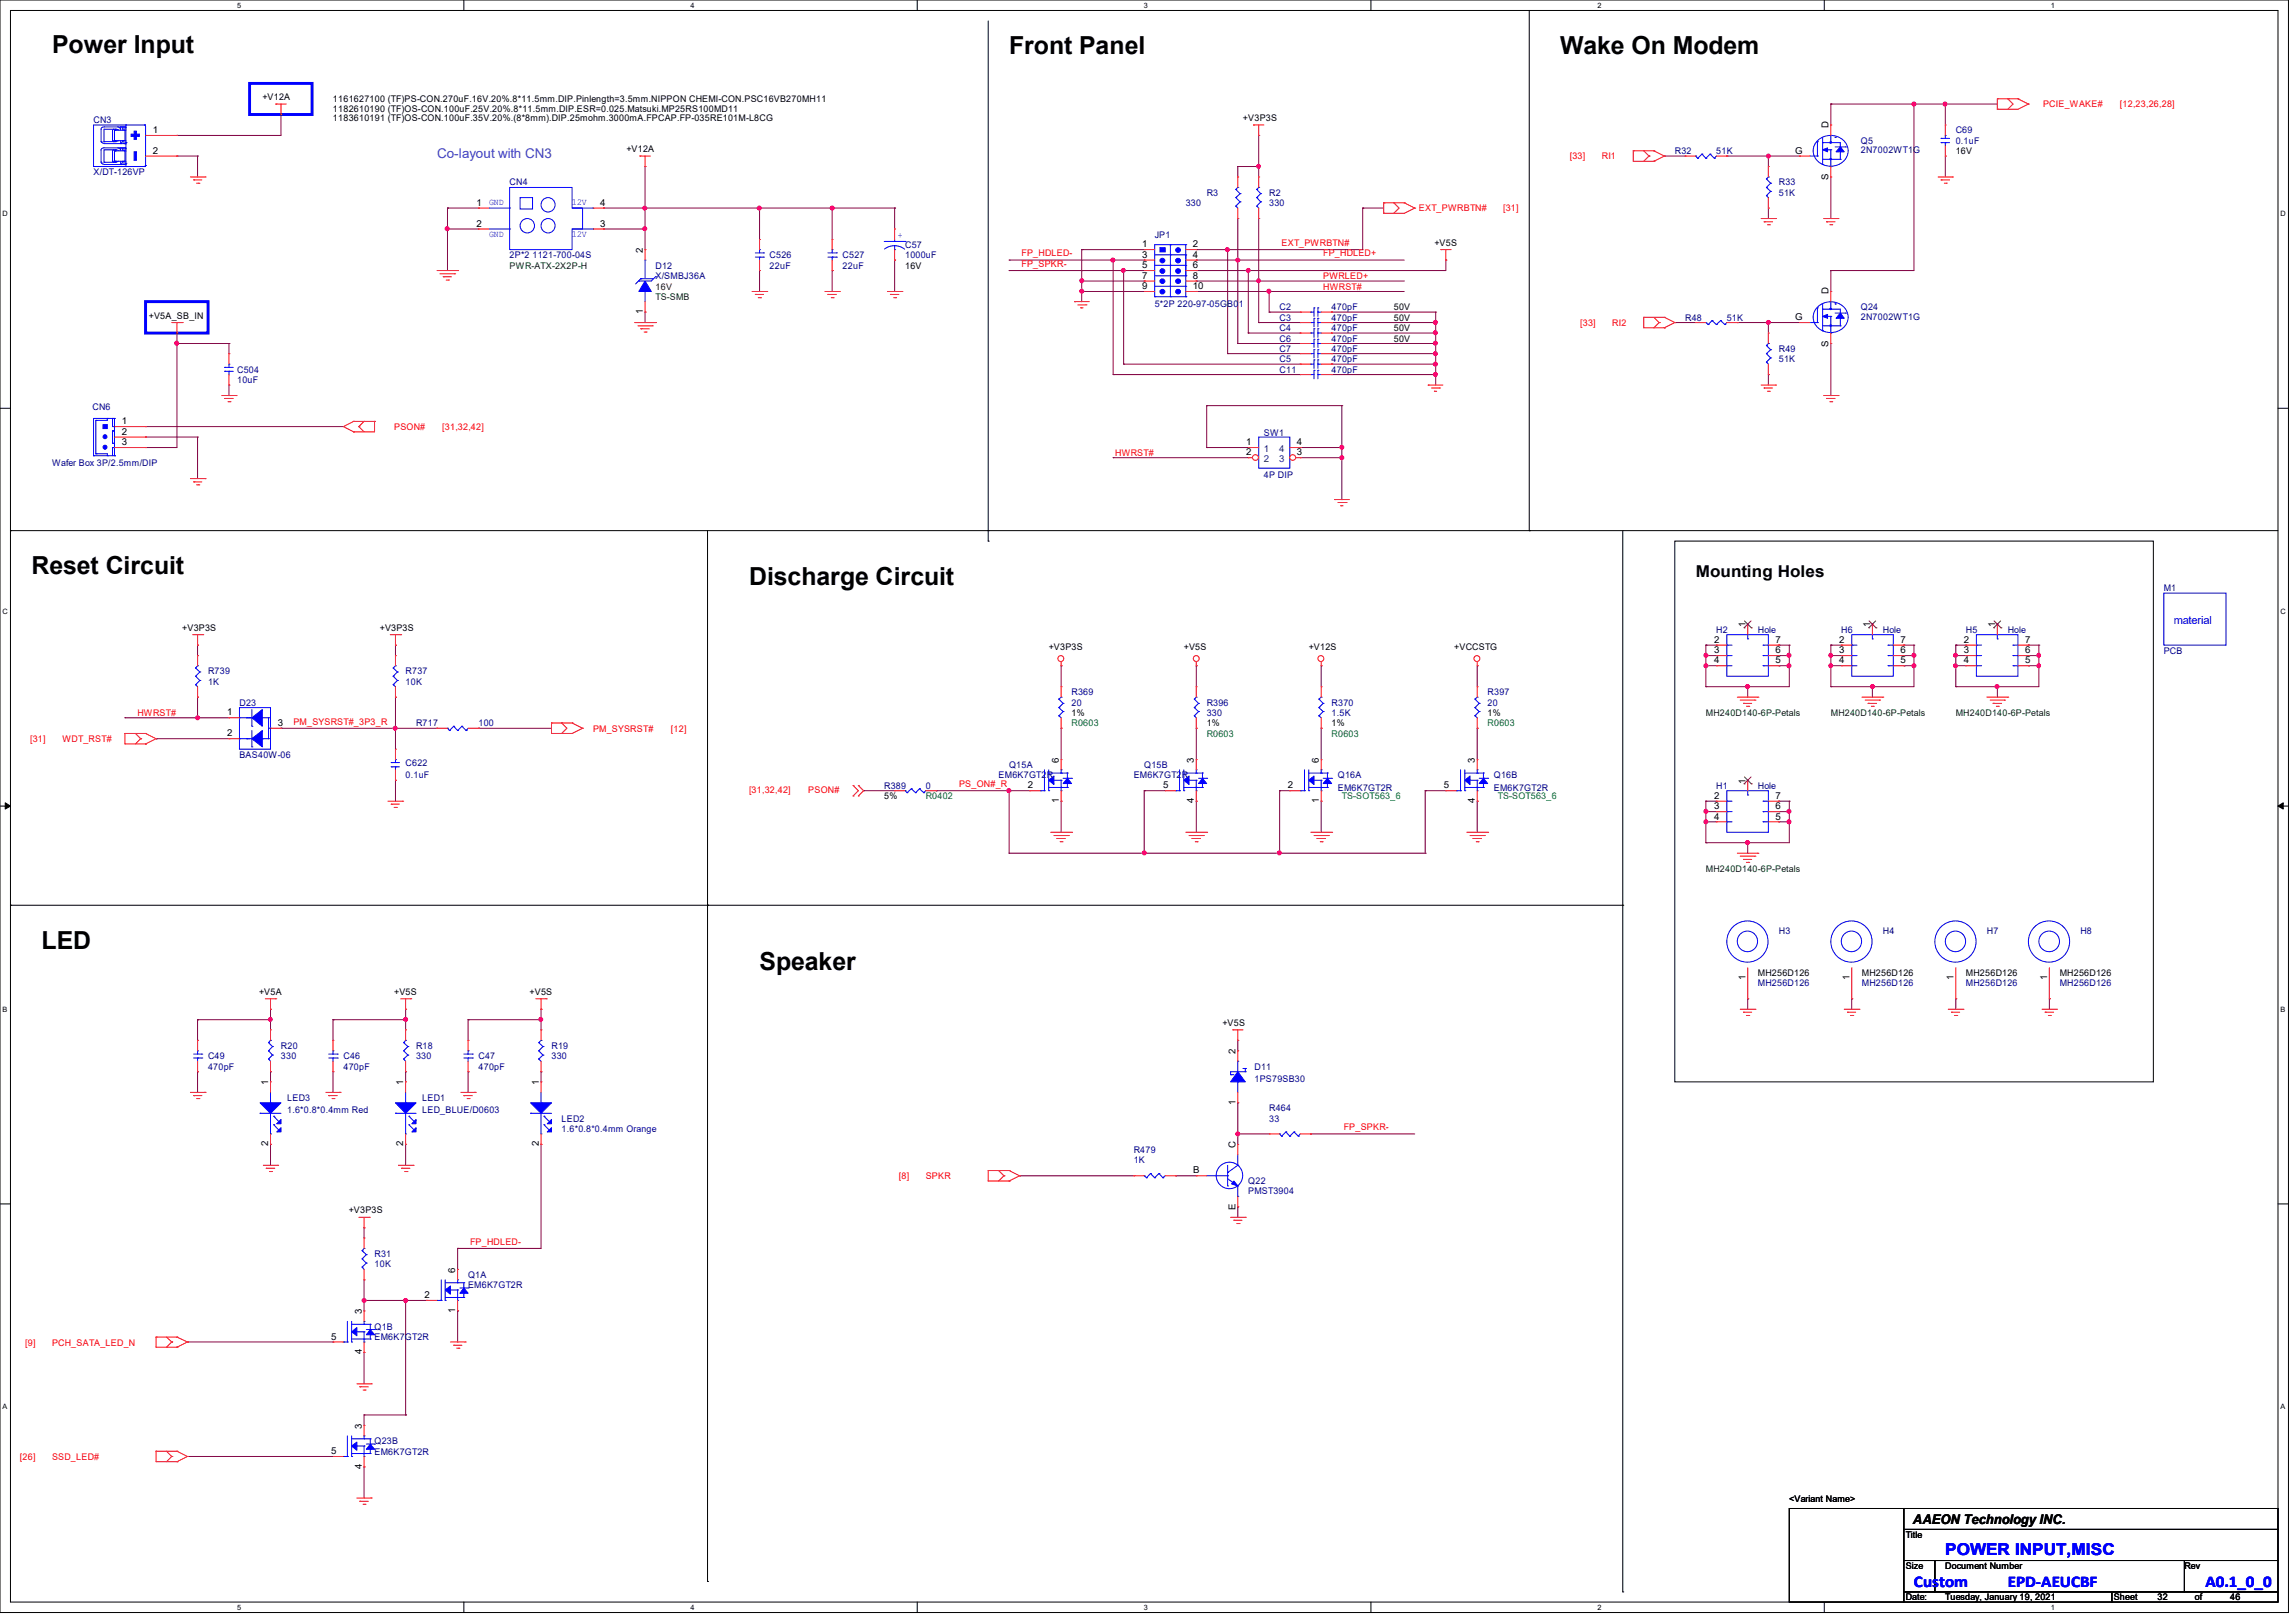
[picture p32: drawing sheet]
<svg xmlns="http://www.w3.org/2000/svg" width="297mm" height="210mm" viewBox="0 0 297 210" stroke-linecap="round" stroke-linejoin="round" font-family="sans-serif">
<defs><g id="words">
<g font-size="3.2">
<text x="6.7" y="6.9">Power Input</text>
<text x="130.6" y="7">Front Panel</text>
<text x="201.9" y="7">Wake On Modem</text>
<text x="4.1" y="74.3">Reset Circuit</text>
<text x="96.9" y="75.6">Discharge Circuit</text>
<text x="5.4" y="122.8">LED</text>
<text x="98.3" y="125.5">Speaker</text>
</g>
<text font-size="2.1" x="219.5" y="74.7">Mounting Holes</text>
<g font-size="2.1" fill="#00f">
<text x="251.8" y="201.3">POWER INPUT,MISC</text>
<text x="247.7" y="205.3">Custom</text>
<text x="259.8" y="205.3">EPD-AEUCBF</text>
<text x="285.4" y="205.3">A0.1_0_0</text>
</g>
<text font-size="1.7" fill="#0080c0" x="56.6" y="20.4">Co-layout with CN3</text>
<text font-size="1.7" x="247.6" y="197.2">AAEON Technology INC.</text>
<text font-size="1.4" fill="#00f" x="281.3" y="80.8">material</text>
<g font-size="1.2" fill="#000080">
<text x="12.1" y="15.9">CN3</text>
<text x="253.1" y="17.3">C69</text>
<text x="12.1" y="22.6">X/DT-126VP</text>
<text x="216.7" y="19.9">R32</text>
<text x="222.1" y="19.9">51K</text>
<text x="240.8" y="18.6">Q5</text>
<text x="240.8" y="19.8">2N7002WT1G</text>
<text x="253.1" y="18.6">0.1uF</text>
<text x="66" y="24">CN4</text>
<text x="153.5" y="26.7">330</text>
<text x="156.2" y="25.4">R3</text>
<text x="164.2" y="25.4">R2</text>
<text x="164.2" y="26.7">330</text>
<text x="230.2" y="24">R33</text>
<text x="230.2" y="25.4">51K</text>
<text x="66" y="33.4">2P*2 1121-700-04S</text>
<text x="84.8" y="34.8">D12</text>
<text x="99.6" y="33.4">C526</text>
<text x="99.6" y="34.8">22uF</text>
<text x="109" y="33.4">C527</text>
<text x="109" y="34.8">22uF</text>
<text x="117.1" y="32.1">C57</text>
<text x="117.1" y="33.4">1000uF</text>
<text x="149.4" y="30.7">JP1</text>
<text x="84.8" y="36.1">X/SMBJ36A</text>
<text x="149.4" y="39.8">5*2P 220-97-05GB01</text>
<text x="165.6" y="41.5">C3</text>
<text x="165.6" y="40.1">C2</text>
<text x="172.3" y="41.5">470pF</text>
<text x="172.3" y="40.1">470pF</text>
<text x="218.1" y="41.5">R48</text>
<text x="223.5" y="41.5">51K</text>
<text x="240.8" y="40.1">Q24</text>
<text x="240.8" y="41.4">2N7002WT1G</text>
<text x="165.6" y="46.9">C5</text>
<text x="165.6" y="45.6">C7</text>
<text x="165.6" y="42.8">C4</text>
<text x="165.6" y="44.2">C6</text>
<text x="172.3" y="46.9">470pF</text>
<text x="172.3" y="45.6">470pF</text>
<text x="172.3" y="42.8">470pF</text>
<text x="172.3" y="44.2">470pF</text>
<text x="230.2" y="45.6">R49</text>
<text x="230.2" y="46.9">51K</text>
<text x="12" y="53.1">CN6</text>
<text x="30.7" y="48.2">C504</text>
<text x="30.7" y="49.6">10uF</text>
<text x="165.6" y="48.2">C11</text>
<text x="172.3" y="48.2">470pF</text>
<text x="163.6" y="56.4">SW1</text>
<text x="6.7" y="60.3">Wafer Box 3P/2.5mm/DIP</text>
<text x="163.6" y="61.8">4P DIP</text>
<text x="280" y="76.5">M1</text>
<text x="222.1" y="81.9">H2</text>
<text x="227.5" y="81.9">Hole</text>
<text x="238.3" y="81.9">H6</text>
<text x="243.7" y="81.9">Hole</text>
<text x="254.4" y="81.9">H5</text>
<text x="259.8" y="81.9">Hole</text>
<text x="26.9" y="87.2">R739</text>
<text x="26.9" y="88.6">1K</text>
<text x="52.5" y="87.2">R737</text>
<text x="52.5" y="88.6">10K</text>
<text x="138.7" y="90">R369</text>
<text x="192.5" y="90">R397</text>
<text x="280" y="84.6">PCB</text>
<text x="31" y="91.3">D23</text>
<text x="53.8" y="94">R717</text>
<text x="61.9" y="94">100</text>
<text x="138.7" y="91.3">20</text>
<text x="156.2" y="91.3">R396</text>
<text x="156.2" y="92.7">330</text>
<text x="172.3" y="91.3">R370</text>
<text x="172.3" y="92.7">1.5K</text>
<text x="192.5" y="91.3">20</text>
<text x="31" y="98">BAS40W-06</text>
<text x="52.5" y="99.1">C622</text>
<text x="52.5" y="100.7">0.1uF</text>
<text x="129.2" y="100.7">EM6K7GT2R</text>
<text x="130.6" y="99.4">Q15A</text>
<text x="146.7" y="100.7">EM6K7GT2R</text>
<text x="148.1" y="99.4">Q15B</text>
<text x="173.1" y="100.7">Q16A</text>
<text x="193.3" y="100.7">Q16B</text>
<text x="114.4" y="102.1">R389</text>
<text x="119.8" y="102.1">0</text>
<text x="173.1" y="102.4">EM6K7GT2R</text>
<text x="193.3" y="102.4">EM6K7GT2R</text>
<text x="222.1" y="102.1">H1</text>
<text x="227.5" y="102.1">Hole</text>
<text x="230.2" y="120.9">H3</text>
<text x="243.7" y="120.9">H4</text>
<text x="257.1" y="120.9">H7</text>
<text x="269.2" y="120.9">H8</text>
<text x="227.5" y="127.6">MH256D126</text>
<text x="241" y="127.6">MH256D126</text>
<text x="254.4" y="127.6">MH256D126</text>
<text x="266.6" y="127.6">MH256D126</text>
<text x="26.9" y="137.1">C49</text>
<text x="36.4" y="135.7">R20</text>
<text x="36.4" y="137.1">330</text>
<text x="44.4" y="137.1">C46</text>
<text x="53.8" y="135.7">R18</text>
<text x="53.8" y="137.1">330</text>
<text x="61.9" y="137.1">C47</text>
<text x="71.4" y="135.7">R19</text>
<text x="71.4" y="137.1">330</text>
<text x="26.9" y="138.4">470pF</text>
<text x="37.2" y="142.5">LED3</text>
<text x="44.4" y="138.4">470pF</text>
<text x="54.7" y="142.5">LED1</text>
<text x="61.9" y="138.4">470pF</text>
<text x="162.3" y="138.4">D11</text>
<text x="162.3" y="140">1PS79SB30</text>
<text x="164.2" y="143.8">R464</text>
<text x="37.2" y="144.1">1.6*0.8*0.4mm Red</text>
<text x="54.7" y="144.1">LED_BLUE/D0603</text>
<text x="72.7" y="145.2">LED2</text>
<text x="72.7" y="146.5">1.6*0.8*0.4mm Orange</text>
<text x="146.7" y="149.2">R479</text>
<text x="164.2" y="145.2">33</text>
<text x="146.7" y="150.5">1K</text>
<text x="161.5" y="153.2">Q22</text>
<text x="161.5" y="154.6">PMST3904</text>
<text x="48.5" y="162.6">R31</text>
<text x="48.5" y="164">10K</text>
<text x="60.6" y="165.4">Q1A</text>
<text x="60.6" y="166.7">EM6K7GT2R</text>
<text x="48.5" y="172.1">Q1B</text>
<text x="48.5" y="173.4">EM6K7GT2R</text>
<text x="48.5" y="186.9">Q23B</text>
<text x="48.5" y="188.2">EM6K7GT2R</text>
</g>
<g font-size="1.2">
<text x="19.8" y="17.2">1</text>
<text x="34" y="13">+V12A</text>
<text x="43.1" y="13.2">1161627100 (TF)PS-CON.270uF.16V.20%.8*11.5mm.DIP.Pinlength=3.5mm.NIPPON CHEMI-CON.PSC16VB270MH11</text>
<text x="43.1" y="14.4">1182610190 (TF)OS-CON.100uF.25V.20%.8*11.5mm.DIP.ESR=0.025.Matsuki.MP25RS100MD11</text>
<text x="43.1" y="15.7">1183610191 (TF)OS-CON.100uF.35V.20%.(8*8mm).DIP.25mohm.3000mA.FPCAP.FP-035RE101M-L8CG</text>
<text x="160.9" y="15.7">+V3P3S</text>
<text x="236.6" y="16.6" transform="rotate(-90 236.6 16.6)">D</text>
<text x="19.8" y="19.9">2</text>
<text x="81.1" y="19.7">+V12A</text>
<text x="232.3" y="19.9">G</text>
<text x="236.6" y="23.3" transform="rotate(-90 236.6 23.3)">S</text>
<text x="253.1" y="19.9">16V</text>
<text x="61.7" y="26.6">1</text>
<text x="61.7" y="29.3">2</text>
<text x="77.7" y="29.3">3</text>
<text x="77.7" y="26.6">4</text>
<text x="83.2" y="32.7" transform="rotate(-90 83.2 32.7)">2</text>
<text x="117.1" y="34.8">16V</text>
<text x="147.8" y="32">1</text>
<text x="147.8" y="33.4">3</text>
<text x="147.8" y="34.7">5</text>
<text x="154.4" y="32">2</text>
<text x="154.4" y="33.4">4</text>
<text x="154.4" y="34.7">6</text>
<text x="185.6" y="31.8">+V5S</text>
<text x="19.3" y="41.2">+V5A_SB_IN</text>
<text x="83.2" y="40.6" transform="rotate(-90 83.2 40.6)">1</text>
<text x="147.8" y="36.1">7</text>
<text x="147.8" y="37.4">9</text>
<text x="154.4" y="36.1">8</text>
<text x="154.4" y="37.4">10</text>
<text x="180.4" y="41.5">50V</text>
<text x="180.4" y="40.1">50V</text>
<text x="232.3" y="41.4">G</text>
<text x="236.6" y="38.1" transform="rotate(-90 236.6 38.1)">D</text>
<text x="180.4" y="42.8">50V</text>
<text x="180.4" y="44.2">50V</text>
<text x="236.6" y="44.9" transform="rotate(-90 236.6 44.9)">S</text>
<text x="15.7" y="54.9">1</text>
<text x="15.7" y="56.3">2</text>
<text x="15.7" y="57.6">3</text>
<text x="161.3" y="58.9">2</text>
<text x="161.3" y="57.6">1</text>
<text x="167.8" y="58.9">3</text>
<text x="167.8" y="57.6">4</text>
<text x="23.6" y="81.6">+V3P3S</text>
<text x="49.1" y="81.6">+V3P3S</text>
<text x="221.9" y="83.2">2</text>
<text x="225.9" y="81.2" transform="rotate(-90 225.9 81.2)">1</text>
<text x="229.8" y="83.2">7</text>
<text x="238" y="83.2">2</text>
<text x="242" y="81.2" transform="rotate(-90 242 81.2)">1</text>
<text x="245.9" y="83.2">7</text>
<text x="254.2" y="83.2">2</text>
<text x="258.2" y="81.2" transform="rotate(-90 258.2 81.2)">1</text>
<text x="262.1" y="83.2">7</text>
<text x="135.7" y="84.2">+V3P3S</text>
<text x="153.2" y="84.2">+V5S</text>
<text x="169.4" y="84.2">+V12S</text>
<text x="188.2" y="84.2">+VCCSTG</text>
<text x="221.9" y="84.5">3</text>
<text x="221.9" y="85.9">4</text>
<text x="229.8" y="84.5">6</text>
<text x="229.8" y="85.9">5</text>
<text x="238" y="84.5">3</text>
<text x="238" y="85.9">4</text>
<text x="245.9" y="84.5">6</text>
<text x="245.9" y="85.9">5</text>
<text x="254.2" y="84.5">3</text>
<text x="254.2" y="85.9">4</text>
<text x="262.1" y="84.5">6</text>
<text x="262.1" y="85.9">5</text>
<text x="29.4" y="92.6">1</text>
<text x="29.4" y="95.3">2</text>
<text x="35.9" y="93.9">3</text>
<text x="138.7" y="92.7">1%</text>
<text x="156.2" y="94">1%</text>
<text x="172.3" y="94">1%</text>
<text x="192.5" y="92.7">1%</text>
<text x="137" y="98.7" transform="rotate(-90 137 98.7)">6</text>
<text x="154.5" y="98.7" transform="rotate(-90 154.5 98.7)">3</text>
<text x="170.7" y="98.7" transform="rotate(-90 170.7 98.7)">6</text>
<text x="190.9" y="98.7" transform="rotate(-90 190.9 98.7)">3</text>
<text x="225.9" y="101.4" transform="rotate(-90 225.9 101.4)">1</text>
<text x="114.4" y="103.4">5%</text>
<text x="133" y="102">2</text>
<text x="137" y="103.9" transform="rotate(-90 137 103.9)">1</text>
<text x="150.5" y="102">5</text>
<text x="154.5" y="103.9" transform="rotate(-90 154.5 103.9)">4</text>
<text x="166.7" y="102">2</text>
<text x="170.7" y="103.9" transform="rotate(-90 170.7 103.9)">1</text>
<text x="186.9" y="102">5</text>
<text x="190.9" y="103.9" transform="rotate(-90 190.9 103.9)">4</text>
<text x="221.9" y="103.4">2</text>
<text x="221.9" y="104.7">3</text>
<text x="221.9" y="106">4</text>
<text x="229.8" y="103.4">7</text>
<text x="229.8" y="104.7">6</text>
<text x="229.8" y="106">5</text>
<text x="33.5" y="128.7">+V5A</text>
<text x="51" y="128.7">+V5S</text>
<text x="68.5" y="128.7">+V5S</text>
<text x="225.9" y="126.8" transform="rotate(-90 225.9 126.8)">1</text>
<text x="227.5" y="126.3">MH256D126</text>
<text x="239.3" y="126.8" transform="rotate(-90 239.3 126.8)">1</text>
<text x="241" y="126.3">MH256D126</text>
<text x="252.8" y="126.8" transform="rotate(-90 252.8 126.8)">1</text>
<text x="254.4" y="126.3">MH256D126</text>
<text x="264.9" y="126.8" transform="rotate(-90 264.9 126.8)">1</text>
<text x="266.6" y="126.3">MH256D126</text>
<text x="158.2" y="132.8">+V5S</text>
<text x="159.9" y="136.4" transform="rotate(-90 159.9 136.4)">2</text>
<text x="34.7" y="140.4" transform="rotate(-90 34.7 140.4)">1</text>
<text x="52.2" y="140.4" transform="rotate(-90 52.2 140.4)">1</text>
<text x="69.7" y="140.4" transform="rotate(-90 69.7 140.4)">1</text>
<text x="159.9" y="143" transform="rotate(-90 159.9 143)">1</text>
<text x="34.7" y="148.3" transform="rotate(-90 34.7 148.3)">2</text>
<text x="52.2" y="148.3" transform="rotate(-90 52.2 148.3)">2</text>
<text x="69.7" y="148.3" transform="rotate(-90 69.7 148.3)">2</text>
<text x="159.9" y="148.5" transform="rotate(-90 159.9 148.5)">C</text>
<text x="154.4" y="151.8">B</text>
<text x="45.1" y="157">+V3P3S</text>
<text x="159.9" y="156.6" transform="rotate(-90 159.9 156.6)">E</text>
<text x="54.9" y="168">2</text>
<text x="58.9" y="164.7" transform="rotate(-90 58.9 164.7)">6</text>
<text x="42.8" y="173.4">5</text>
<text x="46.8" y="170" transform="rotate(-90 46.8 170)">3</text>
<text x="58.9" y="169.9" transform="rotate(-90 58.9 169.9)">1</text>
<text x="46.8" y="175.3" transform="rotate(-90 46.8 175.3)">4</text>
<text x="46.8" y="184.9" transform="rotate(-90 46.8 184.9)">3</text>
<text x="42.8" y="188.2">5</text>
<text x="46.8" y="190.1" transform="rotate(-90 46.8 190.1)">4</text>
<text x="231.6" y="194.3">&lt;Variant Name&gt;</text>
<text x="246.6" y="199">Title</text>
<text x="246.6" y="203">Size</text>
<text x="251.7" y="203">Document Number</text>
<text x="282.7" y="203">Rev</text>
<text x="246.6" y="207.1">Date:</text>
<text x="251.7" y="207.1">Tuesday, January 19, 2021</text>
<text x="273.5" y="207.1">Sheet</text>
<text x="279.2" y="207.1">32</text>
<text x="284" y="207.1">of</text>
<text x="288.6" y="207.1">46</text>
</g>
<g font-size="1.2" fill="#f00">
<text x="264.4" y="13.9">PCIE_WAKE#</text>
<text x="274.4" y="13.9">[12,23,26,28]</text>
<text x="203.2" y="20.6">[33]</text>
<text x="207.3" y="20.6">RI1</text>
<text x="183.6" y="27.3">EXT_PWRBTN#</text>
<text x="194.5" y="27.3">[31]</text>
<text x="132.2" y="33.2">FP_HDLED-</text>
<text x="132.2" y="34.5">FP_SPKR-</text>
<text x="165.9" y="31.8">EXT_PWRBTN#</text>
<text x="171.2" y="33.2">FP_HDLED+</text>
<text x="171.2" y="36.1">PWRLED+</text>
<text x="171.2" y="37.5">HWRST#</text>
<text x="204.5" y="42.2">[33]</text>
<text x="208.7" y="42.2">RI2</text>
<text x="51" y="55.6">PSON#</text>
<text x="57.2" y="55.6">[31,32,42]</text>
<text x="144.3" y="59">HWRST#</text>
<text x="17.8" y="92.6">HWRST#</text>
<text x="38" y="93.8">PM_SYSRST#_3P3_R</text>
<text x="76.7" y="94.7">PM_SYSRST#</text>
<text x="86.8" y="94.7">[12]</text>
<text x="3.9" y="96">[31]</text>
<text x="8.1" y="96">WDT_RST#</text>
<text x="124.1" y="101.9">PS_ON#_R</text>
<text x="96.9" y="102.6">[31,32,42]</text>
<text x="104.6" y="102.6">PSON#</text>
<text x="173.9" y="146.3">FP_SPKR-</text>
<text x="116.3" y="152.6">[8]</text>
<text x="119.8" y="152.6">SPKR</text>
<text x="60.8" y="161.1">FP_HDLED-</text>
<text x="3.3" y="174.1">[9]</text>
<text x="6.7" y="174.1">PCH_SATA_LED_N</text>
<text x="2.6" y="188.9">[26]</text>
<text x="6.7" y="188.9">SSD_LED#</text>
</g>
<g font-size="1.2" fill="#00f">
<text x="63.3" y="26.5">GND</text>
<text x="74" y="26.5">12V</text>
<text x="63.3" y="30.6">GND</text>
<text x="74" y="30.6">12V</text>
<text x="116.2" y="30.9">+</text>
</g>
<g font-size="1.2" fill="#004000">
<text x="66" y="34.8">PWR-ATX-2X2P-H</text>
<text x="84.8" y="38.8">TS-SMB</text>
<text x="220.8" y="92.7">MH240D140-6P-Petals</text>
<text x="236.9" y="92.7">MH240D140-6P-Petals</text>
<text x="253.1" y="92.7">MH240D140-6P-Petals</text>
<text x="220.8" y="112.9">MH240D140-6P-Petals</text>
</g>
<text font-size="1.2" fill="#400000" x="84.8" y="37.5">16V</text>
<g font-size="1.2" fill="#004080">
<text x="163.6" y="59.8">2</text>
<text x="163.6" y="58.5">1</text>
<text x="165.6" y="59.8">3</text>
<text x="165.6" y="58.5">4</text>
</g>
<g font-size="1.2" fill="#008000">
<text x="138.7" y="94">R0603</text>
<text x="156.2" y="95.3">R0603</text>
<text x="172.3" y="95.3">R0603</text>
<text x="192.5" y="94">R0603</text>
<text x="119.8" y="103.4">R0402</text>
<text x="173.6" y="103.4">TS-SOT563_6</text>
<text x="193.8" y="103.4">TS-SOT563_6</text>
</g>
<g font-size=".9">
<text x="30.7" y="1">5</text>
<text x="89.4" y="1">4</text>
<text x="148" y="1">3</text>
<text x="206.8" y="1">2</text>
<text x="265.4" y="1">1</text>
<text x=".3" y="27.9">D</text>
<text x="295.1" y="27.9">D</text>
<text x=".3" y="79.4">C</text>
<text x="295.1" y="79.4">C</text>
<text x=".3" y="130.9">B</text>
<text x="295.1" y="130.9">B</text>
<text x=".3" y="182.4">A</text>
<text x="295.1" y="182.4">A</text>
<text x="30.7" y="208.3">5</text>
<text x="89.4" y="208.3">4</text>
<text x="148" y="208.3">3</text>
<text x="206.8" y="208.3">2</text>
<text x="265.4" y="208.3">1</text>
</g>
</g></defs>
<path d="M0 0h296.2v208.7h-296.2zM1.4 1.4h293.4v205.9h-293.4z" fill="none" stroke="#000" stroke-width=".13"/>
<g fill="#fff">
<path d="M30.7 .2h.5v1h-.5z"/>
<path d="M30.7 207.5h.5v1h-.5z"/>
</g>
<path d="M60 0v1.4M60 207.3v1.4" fill="none" stroke="#000" stroke-width=".13"/>
<g fill="#fff">
<path d="M89.4 .2h.5v1h-.5z"/>
<path d="M89.4 207.5h.5v1h-.5z"/>
</g>
<path d="M118.7 0v1.4M118.7 207.3v1.4" fill="none" stroke="#000" stroke-width=".13"/>
<g fill="#fff">
<path d="M148 .2h.5v1h-.5z"/>
<path d="M148 207.5h.5v1h-.5z"/>
</g>
<path d="M177.4 0v1.4M177.4 207.3v1.4" fill="none" stroke="#000" stroke-width=".13"/>
<g fill="#fff">
<path d="M206.8 .2h.5v1h-.5z"/>
<path d="M206.8 207.5h.5v1h-.5z"/>
</g>
<path d="M236.1 0v1.4M236.1 207.3v1.4" fill="none" stroke="#000" stroke-width=".13"/>
<g fill="#fff">
<path d="M265.4 .2h.5v1h-.5z"/>
<path d="M265.4 207.5h.5v1h-.5z"/>
<path d="M.3 27.1h.7v1.1h-.7z"/>
<path d="M295.1 27.1h.7v1.1h-.7z"/>
<path d="M.3 78.6h.7v1h-.7z"/>
<path d="M295.1 78.6h.7v1h-.7z"/>
</g>
<path d="M0 52.8h1.4M294.8 52.8h1.4" fill="none" stroke="#000" stroke-width=".13"/>
<g fill="#fff">
<path d="M.3 130h.7v1.1h-.7z"/>
<path d="M295.1 130h.7v1.1h-.7z"/>
</g>
<path d="M0 104.3h1.4M294.8 104.3h1.4" fill="none" stroke="#000" stroke-width=".13"/>
<path d="M.7 103.9l.7 .4-.7 .4zM294.8 104.3l.7-.4v.8z" fill="#000" stroke="#000" stroke-width=".13"/>
<g fill="#fff">
<path d="M.3 181.5h.7v1.1h-.7z"/>
<path d="M295.1 181.5h.7v1.1h-.7z"/>
</g>
<g fill="none" stroke="#000" stroke-width=".13">
<path d="M127.9 2.7v67.3M197.9 1.4v67.3M1.4 68.7h.1M1.4 68.7h293.4M91.6 68.7v135.9M127.9 70h.1M127.9 68.7h.1M197.9 68.7h.1M210 68.7v137.3M216.7 70h62v70h-62zM1.4 117.1h.1M1.4 117.1h208.6"/>
<path d="M91.6 117.1h.1M210 117.1h.1M0 155.8h1.4M294.8 155.8h1.4M231.6 195.2h14.8v12.1h-14.8zM246.4 195.2h48.4v2.7h-48.4zM246.4 197.9h48.4v4h-48.4zM91.6 204.6h.1M210 206h.1M246.4 201.9h4v4.1h-4zM246.4 206h26.9v1.3h-26.9zM250.4 201.9h32.3v4.1h-32.3z"/>
<path d="M273.3 206h21.5v1.3h-21.5zM282.7 201.9h12.1v4.1h-12.1z"/>
</g>
<path d="M32.3 10.8h8.1v4h-8.1zM18.8 39h8.1v4.1h-8.1z" fill="none" stroke="#00f" stroke-width=".38"/>
<g fill="none" stroke="#800040" stroke-width=".13">
<path d="M22.9 17.5h.1M36.4 14.8h.1M36.4 14.8v2.7h-13.5M162.9 17.5h.1M162.9 17.5v5.4M236.9 13.5h.1M236.9 13.5v2.7M236.9 13.5h21.6M247.7 13.5h.1M247.7 13.5v21.5h-10.8M251.8 13.5h.1M251.8 13.5v2.7"/>
<path d="M22.9 20.2h.1M22.9 20.2h2.7M25.6 20.2h.1M25.6 20.2v2.7M57.9 26.9h.1M57.9 29.6h.1M57.9 26.9h4M57.9 26.9v8.1M57.9 29.6h4M78.1 29.6h.1M78.1 26.9h.1M78.1 26.9h37.7"/>
<path d="M78.1 29.6h5.4M83.5 29.6h.1M83.5 21.5h.1M83.5 26.9h.1M83.5 21.5v10.8M98.3 35h.1M98.3 26.9h.1M98.3 26.9v4.1M98.3 35v2.7M107.7 35h.1M107.7 26.9h.1M107.7 26.9v4.1"/>
<path d="M107.7 35v2.7M115.8 26.9h.1M115.8 33.7h.1M115.8 26.9v2.7M115.8 33.7v4M130.6 33.7h.1M130.6 35h.1M130.6 35h17.5M130.6 33.7h17.5M140 37.7h.1M140 36.4h.1M140 32.3h.1"/>
<path d="M140 32.3v6.7M140 36.4h8.1M140 32.3h8.1M140 37.7h8.1M144.1 33.7h.1M144.1 33.7v14.8M145.4 35h.1M145.4 35v12.1M154.8 35h.1M154.8 33.7h.1M154.8 37.7h.1M154.8 32.3h.1"/>
<path d="M154.8 36.4h.1M154.8 33.7h26.9M154.8 36.4h26.9M154.8 37.7h26.9M158.9 32.3h.1M158.9 32.3v13.5M160.2 33.7h.1M160.2 28.3h.1M160.2 21.5h.1M160.2 21.5v1.4M160.2 28.3v16.1M160.2 21.5h2.7"/>
<path d="M161.5 35h.1M161.5 35v8.1M162.9 36.4h.1M162.9 28.3h.1M162.9 21.5h.1M162.9 28.3v13.4M164.3 37.7h.1M164.3 37.7v2.7M176.4 26.9h.1M176.4 26.9v5.4h-21.6M176.4 26.9h2.7M187.1 33.7h.1"/>
<path d="M187.1 33.7v1.3h-32.3M215.4 20.2h.1M215.4 20.2h2.7M223.5 20.2h.1M223.5 20.2h9.4M228.9 20.2h.1M228.9 26.9h.1M228.9 20.2v1.3M228.9 26.9v1.4M236.9 35h.1M236.9 28.3h.1M236.9 22.9v5.4"/>
<path d="M236.9 35v2.7M251.8 20.2h.1M251.8 20.2v2.7M18.8 55.2h.1M18.8 56.6h.1M18.8 57.9h.1M18.8 55.2h25.6M18.8 56.6h6.8M22.9 44.4h.1M22.9 43.1h.1M22.9 44.4h6.7M22.9 43.1v14.8h-4.1"/>
<path d="M25.6 56.6h.1M25.6 56.6v5.3M29.6 44.4h.1M29.6 51.2h.1M29.6 44.4v1.4M29.6 49.8v1.4M83.5 40.4h.1M83.5 40.4v1.3M144.1 48.5h.1M144.1 59.2h.1M144.1 48.5h24.2M144.1 59.2h17.4"/>
<path d="M145.4 47.1h.1M145.4 47.1h22.9M156.2 57.9h.1M156.2 52.5h.1M156.2 57.9h5.3M156.2 52.5v5.4M156.2 52.5h17.5M158.9 45.8h.1M158.9 45.8h9.4M160.2 44.4h.1M160.2 44.4h8.1M161.5 43.1h.1"/>
<path d="M161.5 43.1h6.8M162.9 41.7h.1M162.9 41.7h5.4M164.3 40.4h.1M164.3 40.4h4M168.3 57.9h5.4M168.3 59.2h5.4M172.3 40.4h.1M172.3 41.7h.1M172.3 47.1h.1M172.3 44.4h.1M172.3 45.8h13.5"/>
<path d="M172.3 43.1h13.5M172.3 40.4h13.5M172.3 41.7h13.5M172.3 48.5h13.5M172.3 44.4h13.5M172.3 47.1h13.5M173.7 52.5h.1M173.7 57.9h.1M173.7 59.2h.1M173.7 52.5v12.1M185.8 45.8h.1M185.8 41.7h.1"/>
<path d="M185.8 48.5h.1M185.8 43.1h.1M185.8 44.4h.1M185.8 47.1h.1M185.8 40.4h.1M185.8 40.4v9.4M216.7 41.7h.1M216.7 41.7h2.8M224.8 41.7h.1M224.8 41.7h8.1M228.9 41.7h.1M228.9 48.5h.1"/>
<path d="M228.9 41.7v1.4M228.9 48.5v1.3M236.9 51.2h.1M236.9 44.4v6.8M173.7 64.6h.1M16.2 92.9h.1M16.2 92.9h13.4M20.2 95.6h.1M20.2 95.6h9.4M25.6 92.9h.1M25.6 83.5h.1M25.6 90.2h.1"/>
<path d="M25.6 83.5v1.3M25.6 90.2v2.7M36.4 94.2h.1M36.4 94.2h20.2M51.2 94.2h.1M51.2 83.5h.1M51.2 90.2h.1M51.2 83.5v1.3M51.2 90.2v6.7M61.9 94.2h.1M61.9 94.2h9.5M137.3 94.2h.1"/>
<path d="M137.3 86.1h.1M137.3 86.1v2.8M137.3 94.2v4.1M154.8 94.2h.1M154.8 86.1h.1M154.8 86.1v2.8M154.8 94.2v4.1M171 94.2h.1M171 86.1h.1M171 86.1v2.8M171 94.2v4.1M191.2 94.2h.1"/>
<path d="M191.2 86.1h.1M191.2 86.1v2.8M191.2 94.2v4.1M220.8 83.5h.1M220.8 84.8h.1M220.8 86.1h.1M220.8 88.9h.1M220.8 83.5v5.4M220.8 83.5h1.3M220.8 84.8h1.3M220.8 86.1h1.3M226.2 88.9h.1"/>
<path d="M226.2 88.9v1.3M230.2 83.5h.1M230.2 84.8h.1M230.2 86.1h.1M230.2 83.5h1.4M230.2 84.8h1.4M230.2 86.1h1.4M231.6 83.5h.1M231.6 84.8h.1M231.6 86.1h.1M231.6 83.5v5.4h-10.8M236.9 83.5h.1"/>
<path d="M236.9 84.8h.1M236.9 86.1h.1M236.9 88.9h.1M236.9 83.5v5.4M236.9 83.5h1.4M236.9 84.8h1.4M236.9 86.1h1.4M242.3 88.9h.1M242.3 88.9v1.3M246.4 83.5h.1M246.4 84.8h.1M246.4 86.1h.1"/>
<path d="M246.4 83.5h1.3M246.4 84.8h1.3M246.4 86.1h1.3M247.7 83.5h.1M247.7 84.8h.1M247.7 86.1h.1M247.7 83.5v5.4h-10.8M253.1 83.5h.1M253.1 84.8h.1M253.1 86.1h.1M253.1 88.9h.1M253.1 83.5h1.3"/>
<path d="M253.1 84.8h1.3M253.1 86.1h1.3M253.1 83.5v5.4M258.5 88.9h.1M258.5 88.9v1.3M262.5 83.5h.1M262.5 84.8h.1M262.5 86.1h.1M262.5 83.5h1.4M262.5 84.8h1.4M262.5 86.1h1.4M263.9 83.5h.1"/>
<path d="M263.9 84.8h.1M263.9 86.1h.1M263.9 83.5v5.4h-10.8M51.2 101h.1M51.2 101v2.7M111.8 102.3h.1M111.8 102.3h4M121.2 102.3h.1M121.2 102.3h12.1M130.6 102.3h.1M130.6 110.4h.1M130.6 110.4h53.8"/>
<path d="M130.6 102.3v8.1M137.3 103.7h.1M137.3 103.7v4M148.1 102.3h.1M148.1 110.4h.1M148.1 102.3h2.7M148.1 102.3v8.1M154.8 103.7h.1M154.8 103.7v4M165.6 102.3h.1M165.6 102.3h1.3M165.6 102.3v8.1"/>
<path d="M171 103.7h.1M171 103.7v4M184.4 102.3h.1M184.4 110.4h.1M184.4 102.3h2.7M184.4 102.3v8.1M191.2 103.7h.1M191.2 103.7v4M220.8 103.7h.1M220.8 105h.1M220.8 106.3h.1M220.8 109.1h.1"/>
<path d="M220.8 103.7h1.3M220.8 105h1.3M220.8 106.3h1.3M220.8 103.7v5.4M226.2 109.1h.1M226.2 109.1v1.3M230.2 103.7h.1M230.2 105h.1M230.2 106.3h.1M230.2 103.7h1.4M230.2 105h1.4M230.2 106.3h1.4"/>
<path d="M231.6 103.7h.1M231.6 105h.1M231.6 106.3h.1M231.6 103.7v5.4h-10.8M25.6 138.7h.1M25.6 132h.1M25.6 132v2.6M25.6 138.7v2.7M25.6 132h9.4M35 132h.1M35 138.7h.1M35 130.6h.1"/>
<path d="M35 130.6v2.7M35 138.7v1.3M43.1 138.7h.1M43.1 132h.1M43.1 132h9.4M43.1 132v2.6M43.1 138.7v2.7M52.5 138.7h.1M52.5 132h.1M52.5 130.6h.1M52.5 130.6v2.7M52.5 138.7v1.3"/>
<path d="M60.6 138.7h.1M60.6 132h.1M60.6 132h9.4M60.6 132v2.6M60.6 138.7v2.7M70 138.7h.1M70 132h.1M70 130.6h.1M70 130.6v2.7M70 138.7v1.3M160.2 134.6h.1M160.2 134.6v1.4"/>
<path d="M226.2 129.2h.1M226.2 129.2v1.4M239.6 129.2h.1M239.6 129.2v1.4M253.1 129.2h.1M253.1 129.2v1.4M265.2 129.2h.1M265.2 129.2v1.4M35 148.1h.1M35 148.1v2.7M47.1 158.9h.1M47.1 158.9v1.3"/>
<path d="M52.5 148.1h.1M52.5 148.1v2.7M70 148.1h.1M70 148.1v13.4h-10.8M132 152.1h.1M132 152.1h14.7M152.1 152.1h.1M152.1 152.1h2.7M160.2 146.7h.1M160.2 156.2h.1M160.2 142.7h.1M160.2 142.7v5.4"/>
<path d="M160.2 156.2v1.3M160.2 146.7h4.1M169.6 146.7h.1M169.6 146.7h13.5M24.3 173.7h.1M24.3 173.7h18.8M47.1 175h.1M47.1 168.3h.1M47.1 165.6h.1M47.1 165.6v4M47.1 175v4.1M47.1 168.3h8.1"/>
<path d="M52.5 168.3h.1M52.5 168.3v14.8M55.2 168.3h.1M59.2 161.5h.1M59.2 169.6h.1M59.2 161.5v2.8M59.2 169.6v4.1M24.3 188.5h.1M24.3 188.5h18.8M47.1 189.8h.1M47.1 183.1h.1M47.1 183.1v1.3"/>
<path d="M47.1 189.8v4M47.1 183.1h5.4M52.5 183.1h.1"/>
</g>
<g fill="#f0f" stroke="#f0f" stroke-width=".13">
<circle cx="164.2" cy="37.7" r=".25"/>
<circle cx="185.8" cy="43.1" r=".25"/>
<circle cx="185.8" cy="41.7" r=".25"/>
<circle cx="144" cy="33.7" r=".25"/>
<circle cx="160.2" cy="33.7" r=".25"/>
<circle cx="140" cy="37.7" r=".25"/>
<circle cx="140" cy="36.3" r=".25"/>
<circle cx="158.8" cy="32.3" r=".25"/>
<circle cx="185.8" cy="45.8" r=".25"/>
<circle cx="185.8" cy="44.4" r=".25"/>
<circle cx="185.8" cy="48.5" r=".25"/>
<circle cx="185.8" cy="47.1" r=".25"/>
<circle cx="145.4" cy="35" r=".25"/>
<circle cx="161.5" cy="35" r=".25"/>
<circle cx="162.9" cy="36.3" r=".24"/>
<circle cx="35" cy="131.9" r=".24"/>
<circle cx="52.5" cy="131.9" r=".25"/>
<circle cx="70" cy="131.9" r=".25"/>
<circle cx="162.9" cy="21.5" r=".24"/>
<circle cx="228.9" cy="41.7" r=".25"/>
<circle cx="247.7" cy="13.5" r=".25"/>
<circle cx="228.9" cy="20.2" r=".25"/>
<circle cx="251.7" cy="13.5" r=".25"/>
<circle cx="51.1" cy="94.2" r=".25"/>
<circle cx="25.6" cy="92.9" r=".25"/>
<circle cx="160.2" cy="146.7" r=".25"/>
<circle cx="22.9" cy="44.4" r=".25"/>
<circle cx="47.1" cy="168.3" r=".25"/>
<circle cx="130.6" cy="102.3" r=".25"/>
<circle cx="165.6" cy="110.4" r=".25"/>
<circle cx="148.1" cy="110.4" r=".25"/>
<circle cx="57.9" cy="29.6" r=".25"/>
<circle cx="83.4" cy="29.6" r=".25"/>
<circle cx="83.4" cy="26.9" r=".25"/>
<circle cx="52.5" cy="168.3" r=".25"/>
<circle cx="220.8" cy="106.3" r=".25"/>
<circle cx="220.8" cy="105" r=".25"/>
<circle cx="231.5" cy="106.3" r=".25"/>
<circle cx="231.5" cy="105" r=".25"/>
<circle cx="226.1" cy="109" r=".25"/>
<circle cx="220.8" cy="84.8" r=".25"/>
<circle cx="220.8" cy="86.1" r=".25"/>
<circle cx="231.5" cy="84.8" r=".25"/>
<circle cx="231.5" cy="86.1" r=".25"/>
<circle cx="226.1" cy="88.8" r=".25"/>
<circle cx="253.1" cy="84.8" r=".25"/>
<circle cx="253.1" cy="86.1" r=".25"/>
<circle cx="263.8" cy="86.1" r=".24"/>
<circle cx="263.8" cy="84.8" r=".24"/>
<circle cx="258.4" cy="88.8" r=".25"/>
<circle cx="236.9" cy="84.8" r=".24"/>
<circle cx="236.9" cy="86.1" r=".24"/>
<circle cx="247.7" cy="86.1" r=".25"/>
<circle cx="247.7" cy="84.8" r=".25"/>
<circle cx="242.3" cy="88.8" r=".25"/>
<circle cx="107.7" cy="26.9" r=".25"/>
<circle cx="98.3" cy="26.9" r=".25"/>
<circle cx="173.7" cy="57.9" r=".25"/>
<circle cx="173.7" cy="59.2" r=".25"/>
</g>
<g fill="none" stroke="#f00" stroke-width=".13">
<path d="M35.7 13.5h.1M35.7 13.5h1.3M36.4 14.8h.1M36.4 13.5v1.3M162.2 16.2h.1M162.2 16.2h1.4M162.9 17.5h.1M162.9 16.2v1.3M211.4 19.5h.1M211.4 19.5v1.4h2.6M211.4 19.5h2.6M212.7 19.5l.7 .7"/>
<path d="M214 19.5h.1M214 19.5l1.4 .7M258.5 14.1h.1M258.5 12.8h.1M258.5 12.8h2.7M258.5 12.8v1.3M259.8 14.1h.1M259.8 12.8h.1M259.8 12.8l.7 .7-.7 .6M261.2 12.8h.1M261.2 12.8l1.3 .7M262.5 13.5h.1"/>
<path d="M262.5 13.5l-1.3 .6h-2.7M24.6 22.9h1.9M25.1 23.3h.1M25.1 23.3h1M25.4 23.7h.3M25.7 23.7h.1M26.5 22.9h.1M56.6 35h2.6M56.9 35.4h1.9M57.4 35.8h.1M57.4 35.8h1M57.7 36.2h.3"/>
<path d="M58 36.2h.1M58.8 35.4h.1M59.2 35h.1M82.8 20.2h.1M82.8 20.2h1.4M83.5 21.5h.1M83.5 20.2v1.3M97.3 37.7h1.9M97.7 38.1h.1M97.7 38.1h1.1M98.1 38.5h.3M98.4 38.5h.1"/>
<path d="M99.2 37.7h.1M106.8 37.7h1.8M107.1 38.1h.1M107.1 38.1h1.1M107.6 38.5h.2M107.8 38.5h.1M108.6 37.7h.1M114.9 37.7h1.8M115.2 38.1h.1M115.2 38.1h1.1M115.7 38.5h.2M115.9 38.5h.1"/>
<path d="M116.7 37.7h.1M139.1 39h.1M139.1 39h1.9M139.5 39.5h1M139.9 39.8h.1M139.9 39.8h.3M140.5 39.5h.1M179.1 27.6h.1M179.1 26.2h.1M179.1 26.2h2.6M179.1 26.2v1.4M180.4 27.6h.1"/>
<path d="M180.4 26.2h.1M180.4 26.2l.7 .7-.7 .7M181.7 26.2h.1M181.7 26.2l1.4 .7M183.1 26.9h.1M183.1 26.9l-1.4 .7h-2.6M186.5 32.3h.1M186.5 32.3h1.3M187.1 33.7h.1M187.1 32.3v1.4M213.4 20.2h.1M213.4 20.2l-.7 .7"/>
<path d="M214 20.9h.1M215.4 20.2h.1M215.4 20.2l-1.4 .7M227.9 28.3h1.9M228.3 28.7h.1M228.3 28.7h1.1M228.7 29.1h.3M228.9 26.9h.1M228.9 21.5h.1M228.9 21.5v1.4M228.9 25.6v1.3M229 29.1h.1"/>
<path d="M229.8 28.3h.1M236 28.3h1.9M236.4 28.7h.1M236.4 28.7h1.1M236.8 29.1h.3M237.1 29.1h.1M237.9 28.3h.1M250.8 22.9h1.9M251.2 23.3h.1M251.2 23.3h1.1M251.6 23.7h.3M251.9 23.7h.1"/>
<path d="M252.7 22.9h.1M22.2 41.7h1.4M22.9 43.1h.1M22.9 41.7v1.4M23.6 41.7h.1M28.7 51.2h1.9M29.1 51.6h.1M29.1 51.6h1.1M29.5 52h.3M29.6 49.8h.1M29.6 45.8h.1M29.6 45.8v1.3"/>
<path d="M29.6 48.5v1.3M29.8 52h.1M30.6 51.2h.1M44.4 55.2h.1M44.4 55.2l1.4 .7M45.8 55.9h.1M45.8 54.5h.1M45.8 54.5h2.7M45.8 54.5l-1.4 .7M46.4 55.2h.1M46.4 55.2l.7 .7M47.1 54.5l-.7 .7"/>
<path d="M48.5 54.5h.1M48.5 54.5v1.4h-2.7M82.1 41.7h2.7M82.5 42.2h1.9M82.9 42.5h.1M82.9 42.5h1.1M83.4 43h.2M83.6 43h.1M84.4 42.2h.1M84.8 41.7h.1M184.8 49.8h.1M184.8 49.8h1.9"/>
<path d="M185.3 50.2h1M185.6 50.6h.1M185.6 50.6h.3M186.3 50.2h.1M212.7 41.1h.1M212.7 41.1v1.3h2.7M212.7 41.1h2.7M214 41.1l.7 .6M214.7 41.7h.1M214.7 41.7l-.7 .7M215.4 42.4h.1M215.4 41.1h.1"/>
<path d="M215.4 41.1l1.3 .6M216.7 41.7h.1M216.7 41.7l-1.3 .7M227.9 49.8h1.9M228.3 50.2h.1M228.3 50.2h1.1M228.7 50.6h.3M229 50.6h.1M229.8 49.8h.1M236 51.2h1.9M236.4 51.6h.1M236.4 51.6h1.1"/>
<path d="M236.8 52h.3M237.1 52h.1M237.9 51.2h.1M24.6 61.9h1.9M25.1 62.4h.1M25.1 62.4h1M25.4 62.7h.3M25.7 62.7h.1M26.5 61.9h.1M172.7 64.6h.1M172.7 64.6h1.9M173.1 65h1.1"/>
<path d="M173.5 65.4h.1M173.5 65.4h.3M174.2 65h.1M16.2 94.9h.1M16.2 94.9v1.4h2.6M16.2 94.9h2.6M17.5 94.9l.7 .7M18.2 95.6h.1M18.2 95.6l-.7 .7M18.8 96.3h.1M18.8 94.9h.1M18.8 94.9l1.4 .7"/>
<path d="M20.2 95.6h.1M20.2 95.6l-1.4 .7M24.9 82.1h1.3M25.6 83.5h.1M25.6 82.1v1.4M26.2 82.1h.1M50.5 82.1h1.4M51.2 83.5h.1M51.2 82.1v1.4M51.9 82.1h.1M56.6 94.2h.1M56.6 94.2h1.3"/>
<path d="M60.6 94.2h1.3M61.9 94.2h.1M71.4 94.9h.1M71.4 93.6h.1M71.4 93.6h2.6M71.4 93.6v1.3M72.7 94.9h.1M72.7 93.6h.1M72.7 93.6l.7 .6-.7 .7M74 93.6h.1M74 93.6l1.4 .6M75.4 94.2h.1"/>
<path d="M75.4 94.2l-1.4 .7h-2.6M137.3 86.1h.1M137.3 85.6v.5M154.8 86.1h.1M154.8 85.6v.5M171 86.1h.1M171 85.6v.5M191.2 86.1h.1M191.2 98.3h.1M191.2 85.6v.5M191.2 98.3v1.3M224.8 90.2h2.7"/>
<path d="M225.2 90.6h1.9M225.6 91h.1M225.6 91h1.1M226 91.4h.3M226.3 91.4h.1M227.1 90.6h.1M227.5 90.2h.1M241 90.2h2.7M241.4 90.6h1.8M241.8 91h.1M241.8 91h1.1M242.2 91.4h.2"/>
<path d="M242.4 91.4h.1M243.2 90.6h.1M243.7 90.2h.1M254.4 83.5h.1M254.4 84.8h.1M254.4 86.1h.1M254.4 83.5h1.4M254.4 84.8h1.4M254.4 86.1h1.4M257.1 90.2h2.7M257.6 90.6h1.8M257.9 91h.1"/>
<path d="M257.9 91h1.1M258.4 91.4h.2M258.5 80.8h.1M258.5 80.8v1.3M258.6 91.4h.1M259.4 90.6h.1M259.8 90.2h.1M261.2 83.5h1.3M261.2 84.8h1.3M261.2 86.1h1.3M262.5 83.5h.1M262.5 84.8h.1"/>
<path d="M262.5 86.1h.1M50.2 103.7h1.9M50.6 104.1h.1M50.6 104.1h1.1M51 104.5h.3M51.3 104.5h.1M52.1 103.7h.1M110.4 101.6h.1M110.4 103h.1M110.4 101.6l.7 .7-.7 .7M111.1 103h.1M111.1 101.6h.1"/>
<path d="M111.1 101.6l.7 .7-.7 .7M136 107.7h2.7M136.4 108.1h1.9M136.8 108.5h.1M136.8 108.5h1.1M137.2 108.9h.3M137.5 108.9h.1M138.3 108.1h.1M138.7 107.7h.1M153.5 107.7h2.7M153.9 108.1h1.8M154.3 108.5h.1"/>
<path d="M154.3 108.5h1.1M154.7 108.9h.2M154.9 108.9h.1M155.7 108.1h.1M156.2 107.7h.1M169.6 107.7h2.7M170.1 108.1h1.8M170.4 108.5h.1M170.4 108.5h1.1M170.9 108.9h.2M171.1 108.9h.1M171.9 108.1h.1"/>
<path d="M172.3 107.7h.1M187.1 102.3h.1M187.1 102.3h1.4M189.8 107.7h2.7M190.2 108.1h1.9M190.6 108.5h.1M190.6 108.5h1.1M191.1 108.9h.2M191.2 103.7h.1M191.2 102.3v1.4M191.3 108.9h.1M192.1 108.1h.1"/>
<path d="M192.5 107.7h.1M224.8 110.4h2.7M225.2 110.8h1.9M225.6 111.2h.1M225.6 111.2h1.1M226 111.6h.3M226.3 111.6h.1M227.1 110.8h.1M227.5 110.4h.1M34.3 129.2h1.4M35 130.6h.1M35 129.2v1.4"/>
<path d="M35.7 129.2h.1M51.9 129.2h1.3M52.5 130.6h.1M52.5 129.2v1.4M53.2 129.2h.1M60.6 138.7h.1M60.6 134.6h.1M60.6 134.6v1.4M60.6 137.3v1.4M69.3 129.2h1.4M70 130.6h.1M70 140h.1"/>
<path d="M70 129.2v1.4M70 140v1.4M70.7 129.2h.1M159.6 133.3h.1M159.6 133.3h1.3M160.2 134.6h.1M160.2 133.3v1.3M225.2 130.6h1.9M225.6 131h.1M225.6 131h1.1M226 131.4h.3M226.3 131.4h.1"/>
<path d="M227.1 130.6h.1M238.7 130.6h1.9M239.1 131h.1M239.1 131h1.1M239.5 131.4h.3M239.8 131.4h.1M240.6 130.6h.1M252.1 130.6h1.9M252.6 131h.1M252.6 131h1M252.9 131.4h.3M253.2 131.4h.1"/>
<path d="M254 130.6h.1M264.3 130.6h1.8M264.7 131h.1M264.7 131h1.1M265.1 131.4h.2M265.3 131.4h.1M266.1 130.6h.1M24.6 141.4h1.9M25.1 141.8h.1M25.1 141.8h1M25.4 142.2h.3M25.7 142.2h.1"/>
<path d="M26.5 141.4h.1M34.1 150.8h1.8M34.5 151.2h.1M34.5 151.2h1.1M34.9 151.6h.2M35.1 151.6h.1M35.9 150.8h.1M42.2 141.4h1.8M42.5 141.8h.1M42.5 141.8h1.1M43 142.2h.2M43.2 142.2h.1"/>
<path d="M44 141.4h.1M46.4 157.5h1.4M47.1 158.9h.1M47.1 157.5v1.4M47.8 157.5h.1M51.6 150.8h1.9M52 151.2h.1M52 151.2h1M52.4 151.6h.3M52.7 151.6h.1M53.5 150.8h.1M59.6 141.4h1.9"/>
<path d="M60 141.8h.1M60 141.8h1.1M60.5 142.2h.2M60.7 142.2h.1M61.5 141.4h.1M70 148.1h.1M70 146.7v1.4M127.9 151.5h.1M127.9 151.5v1.3h2.7M127.9 151.5h2.7M129.2 151.5l.7 .6M129.9 152.1h.1"/>
<path d="M129.9 152.1l-.7 .7M130.6 152.8h.1M130.6 151.5h.1M130.6 151.5l1.4 .6M132 152.1h.1M132 152.1l-1.4 .7M146.7 152.1h.1M146.7 152.1h1.4M150.8 152.1h1.3M152.1 152.1h.1M159.3 157.5h1.9M159.7 157.9h.1"/>
<path d="M159.7 157.9h1M160.1 158.3h.3M160.4 158.3h.1M161.2 157.5h.1M20.2 173h.1M20.2 173v1.3h2.7M20.2 173h2.7M21.5 173l.7 .7M22.2 173.7h.1M22.2 173.7l-.7 .6M22.9 174.3h.1M22.9 173h.1"/>
<path d="M22.9 173l1.4 .7M24.3 173.7h.1M24.3 173.7l-1.4 .6M46.2 179.1h1.8M46.6 179.5h.1M46.6 179.5h1.1M47 179.9h.2M47.1 165.6h.1M47.1 160.2h.1M47.1 160.2v1.3M47.1 164.3v1.3M47.2 179.9h.1"/>
<path d="M48 179.1h.1M58.3 173.7h1.9M58.7 174.1h.1M58.7 174.1h1.1M59.1 174.5h.3M59.4 174.5h.1M60.2 173.7h.1M20.2 187.8h.1M20.2 187.8v1.3h2.7M20.2 187.8h2.7M21.5 187.8l.7 .7M22.2 188.5h.1"/>
<path d="M22.2 188.5l-.7 .6M22.9 189.1h.1M22.9 187.8h.1M22.9 187.8l1.4 .7M24.3 188.5h.1M24.3 188.5l-1.4 .6M46.2 193.8h1.8M46.6 194.3h.1M46.6 194.3h1.1M47 194.6h.2M47.2 194.6h.1M48 193.8h.1"/>
<circle cx="137.3" cy="85.2" r=".38"/>
<circle cx="154.8" cy="85.2" r=".38"/>
<circle cx="170.9" cy="85.2" r=".38"/>
<circle cx="191.1" cy="85.2" r=".38"/>
</g>
<g fill="none" stroke="#00f" stroke-width=".13">
<path d="M228.6 23.2h.1M228.6 25.3h.1M228.6 24.3h.1M228.6 23.2l.6 .5M228.6 25.3l.3 .3M228.6 24.3l.6 .5M228.9 22.9h.1M228.9 22.9l-.3 .3M229.2 24.8h.1M229.2 23.7h.1M229.2 24.8l-.6 .5M229.2 23.7l-.6 .6"/>
<path d="M29.1 47.5h.1M29.1 48h.1M29.1 47.5h1.1M29.1 48h1.1M29.6 47.1h.1M29.6 48h.1M29.6 47.1v.4M29.6 48v.5M162.9 56.6h4v4h-4zM57.9 94.2h.1M57.9 94.2l.3 .3M58.2 94.5h.1"/>
<path d="M58.7 94h.1M58.7 94l-.5 .5M58.7 94l.5 .5M59.2 94.5h.1M59.8 94h.1M59.8 94l.5 .5M59.8 94l-.6 .5M60.3 94.5h.1M60.6 94.2l-.3 .3M189 99.6v2.7M189.6 99.6v2.7M191.2 99.6h.1"/>
<path d="M191.2 99.6v.4M255.8 82.1h5.4v5.4h-5.4zM255.8 84.8h.1M255.8 86.1h.1M255.8 83.5h.1M255.8 83.5h.7M255.8 84.8h.7M255.8 86.1h.7M258.5 82.7h.1M258.5 82.1v.6M260.5 83.5h.1M260.5 84.8h.1"/>
<path d="M260.5 86.1h.1M260.5 83.5h.7M260.5 84.8h.7M260.5 86.1h.7M188.5 102.3h.1M188.5 102.3h.5M189 102.3h.1M189.6 102.3h.1M189.6 100h2.4M189.6 101.9h2.4M190.2 101h1M191.2 100h.1"/>
<path d="M191.2 101.9h.1M191.2 101h.1M191.2 102.3h.1M191.2 101v1.3M191.4 100.7h1.1M192 101.9h.1M192 101.4h.1M192 100h.1M192 100.7h.1M192 100v.7M192 101.4v.5M192.5 100.7h.1"/>
<path d="M60 136.4h1.1M60 136.9h1.1M60.6 136h.1M60.6 136.9h.1M60.6 136v.4M60.6 136.9v.4M61.1 136.4h.1M61.1 136.9h.1M68.7 144.1h.1M68.7 144.1h2.7M70 142.7h.1M70 146.7h.1"/>
<path d="M70 141.4v1.3M70 144.1v2.6M70.4 144.4h.1M70.4 145.5h.1M70.4 144.4l.7 .7M70.4 145.5l.7 .7M148.1 152.1h.1M148.1 152.1l.3 .3M148.4 152.4h.1M148.9 151.8h.1M148.9 151.8l-.5 .6M148.9 151.8l.5 .6"/>
<path d="M149.4 152.4h.1M150 151.8h.1M150 151.8l.5 .6M150 151.8l-.6 .6M150.5 152.4h.1M150.8 152.1l-.3 .3M46.9 161.8h.1M46.9 164h.1M46.9 162.9h.1M46.9 161.8l.5 .5M46.9 164l.2 .3M46.9 162.9l.5 .5"/>
<path d="M47.1 161.5h.1M47.1 161.5l-.2 .3M47.4 163.4h.1M47.4 162.3h.1M47.4 163.4l-.5 .6M47.4 162.3l-.5 .6"/>
</g>
<g fill="#00f" stroke="#00f" stroke-width=".13">
<path d="M68.7 142.7h2.7l-1.4 1.4z"/>
<path d="M70.8 145.4l.6-.5v.5z"/>
<path d="M70.8 146.5l.6-.6v.6z"/>
<path d="M189.6 101l.6-.6v1.1z" fill-rule="evenodd"/>
<path d="M192 100.7l.5 .7h-1.1z" fill-rule="evenodd"/>
</g>
<path d="M258 81.2h.1M258.1 80.3l.9 .9M258.9 80.3l-.9 .9M259 81.2h.1" fill="none" stroke="#804000" stroke-width=".13"/>
<circle cx="162.5" cy="59.2" r=".37" fill="#fff" stroke="#f00" stroke-width=".13"/>
<path d="M161.5 59.2h.1M161.5 59.2h.6" fill="none" stroke="#f00" stroke-width=".13"/>
<circle cx="167.3" cy="59.2" r=".37" fill="#fff" stroke="#f00" stroke-width=".13"/>
<g fill="none" stroke="#f00" stroke-width=".13">
<path d="M18.8 17.5h4.1M22.9 17.5h.1M236.9 16.2h.1M236.9 16.2v1.3M251.8 16.2h.1M251.8 16.2v1.3M251.8 18.8v1.4M18.8 20.2h4.1M22.9 20.2h.1M61.9 26.9h.1M61.9 29.6h.1M61.9 26.9h1.4"/>
<path d="M61.9 29.6h1.4M76.8 26.9h1.3M76.8 29.6h1.3M78.1 29.6h.1M78.1 26.9h.1M83.5 32.3h.1M83.5 32.3v1.4M83.5 39v1.4M98.3 35h.1M98.3 31h.1M98.3 31v1.3M98.3 33.7v1.3"/>
<path d="M107.7 35h.1M107.7 31h.1M107.7 31v1.3M107.7 33.7v1.3M115.8 29.6h.1M115.8 33.7h.1M115.8 29.6v1.4M115.8 32.3v1.4M148.1 32.3h.1M148.1 33.7h.1M148.1 35h.1M148.1 36.4h.1"/>
<path d="M148.1 37.7h.1M148.1 32.3h1.3M148.1 33.7h1.3M148.1 35h1.3M148.1 36.4h1.3M148.1 37.7h1.3M153.5 32.3h1.3M153.5 33.7h1.3M153.5 35h1.3M153.5 36.4h1.3M153.5 37.7h1.3M154.8 32.3h.1"/>
<path d="M154.8 33.7h.1M154.8 35h.1M154.8 36.4h.1M154.8 37.7h.1M160.2 28.3h.1M160.2 22.9h.1M160.2 22.9v1.4M160.2 26.9v1.4M162.9 28.3h.1M162.9 22.9h.1M162.9 22.9v1.4M162.9 26.9v1.4"/>
<path d="M218.1 20.2h.1M218.1 20.2h1.4M222.1 20.2h1.4M223.5 20.2h.1M232.9 20.2h.1M232.9 20.2h1.3M236.9 22.9h.1M236.9 37.7h.1M236.9 21.5v1.4M236.9 37.7v1.3M251.8 20.2h.1M14.8 57.9h4"/>
<path d="M14.8 55.2h4M14.8 56.6h4M18.8 55.2h.1M18.8 56.6h.1M18.8 57.9h.1M83.5 40.4h.1M161.5 57.9h.1M161.5 57.9h1.4M166.9 57.9h1.4M167.7 59.2h.6M168.3 59.2h.1M168.3 57.9h.1"/>
<path d="M168.3 47.1h.1M168.3 45.8h.1M168.3 41.7h.1M168.3 43.1h.1M168.3 40.4h.1M168.3 48.5h.1M168.3 44.4h.1M168.3 47.1h1.3M168.3 41.7h1.3M168.3 45.8h1.3M168.3 43.1h1.3M168.3 40.4h1.3"/>
<path d="M168.3 48.5h1.3M168.3 44.4h1.3M171 47.1h1.3M171 41.7h1.3M171 45.8h1.3M171 43.1h1.3M171 40.4h1.3M171 48.5h1.3M171 44.4h1.3M172.3 47.1h.1M172.3 45.8h.1M172.3 41.7h.1"/>
<path d="M172.3 43.1h.1M172.3 40.4h.1M172.3 48.5h.1M172.3 44.4h.1M219.5 41.7h.1M219.5 41.7h1.3M223.5 41.7h1.3M224.8 41.7h.1M228.9 48.5h.1M228.9 43.1h.1M228.9 43.1v1.3M228.9 47.1v1.4"/>
<path d="M232.9 41.7h.1M232.9 41.7h1.3M236.9 44.4h.1M236.9 43.1v1.3M25.6 90.2h.1M25.6 84.8h.1M25.6 84.8v1.3M25.6 88.9v1.3M29.6 92.9h.1M29.6 95.6h.1M29.6 92.9h1.4M29.6 95.6h1.4"/>
<path d="M35 94.2h1.4M36.4 94.2h.1M51.2 96.9h.1M51.2 90.2h.1M51.2 84.8h.1M51.2 84.8v1.3M51.2 88.9v1.3M51.2 96.9v1.4M51.2 99.6v1.4M137.3 94.2h.1M137.3 88.9h.1M137.3 98.3h.1"/>
<path d="M137.3 88.9v1.3M137.3 92.9v1.3M137.3 98.3v1.3M154.8 98.3h.1M154.8 94.2h.1M154.8 88.9h.1M154.8 88.9v1.3M154.8 92.9v1.3M154.8 98.3v1.3M171 98.3h.1M171 94.2h.1M171 88.9h.1"/>
<path d="M171 88.9v1.3M171 92.9v1.3M171 98.3v1.3M191.2 94.2h.1M191.2 88.9h.1M191.2 88.9v1.3M191.2 92.9v1.3M222.1 83.5h.1M222.1 84.8h.1M222.1 86.1h.1M222.1 83.5h1.4M222.1 84.8h1.4"/>
<path d="M222.1 86.1h1.4M226.2 80.8h.1M226.2 80.8v1.3M228.9 83.5h1.3M228.9 84.8h1.3M228.9 86.1h1.3M230.2 83.5h.1M230.2 84.8h.1M230.2 86.1h.1M238.3 83.5h.1M238.3 84.8h.1M238.3 86.1h.1"/>
<path d="M238.3 83.5h1.3M238.3 84.8h1.3M238.3 86.1h1.3M242.3 80.8h.1M242.3 80.8v1.3M245 83.5h1.4M245 84.8h1.4M245 86.1h1.4M246.4 83.5h.1M246.4 84.8h.1M246.4 86.1h.1M51.2 101h.1"/>
<path d="M115.8 102.3h.1M115.8 102.3h1.3M119.8 102.3h1.4M121.2 102.3h.1M133.3 102.3h.1M133.3 102.3h1.3M137.3 103.7h.1M137.3 102.3v1.4M150.8 102.3h.1M150.8 102.3h1.3M154.8 103.7h.1M154.8 102.3v1.4"/>
<path d="M166.9 102.3h.1M166.9 102.3h1.4M171 103.7h.1M171 102.3v1.4M222.1 103.7h.1M222.1 105h.1M222.1 106.3h.1M222.1 103.7h1.4M222.1 105h1.4M222.1 106.3h1.4M226.2 101h.1M226.2 101v1.3"/>
<path d="M228.9 103.7h1.3M228.9 105h1.3M228.9 106.3h1.3M230.2 103.7h.1M230.2 105h.1M230.2 106.3h.1M25.6 138.7h.1M25.6 134.6h.1M25.6 134.6v1.4M25.6 137.3v1.4M35 138.7h.1M35 133.3h.1"/>
<path d="M35 140h.1M35 133.3v1.3M35 137.3v1.4M35 140v1.4M43.1 138.7h.1M43.1 134.6h.1M43.1 134.6v1.4M43.1 137.3v1.4M52.5 138.7h.1M52.5 133.3h.1M52.5 140h.1M52.5 133.3v1.3"/>
<path d="M52.5 137.3v1.4M52.5 140v1.4M70 138.7h.1M70 133.3h.1M70 133.3v1.3M70 137.3v1.4M160.2 136h.1M160.2 136v1.3M226.2 129.2h.1M226.2 125.2v4M239.6 129.2h.1M239.6 125.2v4"/>
<path d="M253.1 129.2h.1M253.1 125.2v4M265.2 129.2h.1M265.2 125.2v4M35 148.1h.1M35 146.7v1.4M52.5 148.1h.1M52.5 146.7v1.4M154.8 152.1h.1M154.8 152.1h1.4M160.2 142.7h.1M160.2 156.2h.1"/>
<path d="M160.2 148.1h.1M160.2 141.4v1.3M160.2 148.1v1.3M160.2 154.8v1.4M164.3 146.7h.1M164.3 146.7h1.3M168.3 146.7h1.3M169.6 146.7h.1M43.1 173.7h.1M43.1 173.7h1.3M47.1 175h.1M47.1 169.6h.1"/>
<path d="M47.1 169.6v1.4M47.1 173.7v1.3M55.2 168.3h.1M55.2 168.3h1.4M59.2 169.6h.1M59.2 164.3h.1M59.2 164.3v1.3M59.2 168.3v1.3M43.1 188.5h.1M43.1 188.5h1.3M47.1 189.8h.1M47.1 184.4h.1"/>
<path d="M47.1 184.4v1.4M47.1 188.5v1.3"/>
</g>
<g fill="none" stroke="#00f" stroke-width=".13">
<path d="M13.1 18.3h.1M13.1 18.3l.4 .2M13.5 18.3h.1M13.5 18.6h2.7M13.5 18.3h1.4M14.6 18.2h.1M14.6 18.2l.1 .1M14.7 18.3h.1M14.7 16.7h.1M14.7 19.4h.1M14.7 16.7l-.1 .1v1.4M14.7 19.4l-.1 .1v1.4"/>
<path d="M14.8 18.2h.1M14.8 16.8h.1M14.8 19.5h.1M14.8 16.8v1.4M14.8 19.5v1.4M14.8 18.2h1.4M14.8 16.8h1.4M14.8 19.5h1.4M14.9 18.3h.1M14.9 18.2h.1M14.9 16.7h.1M14.9 16.8h.1"/>
<path d="M14.9 16.7l.4 .1M14.9 19.4h.1M14.9 19.4l.4 .1M14.9 19.5h.1M14.9 19.4h-1.4v1.6M14.9 16.7h-1.4v1.6M14.9 16.7v.1M14.9 18.2v.1M14.9 19.4v.1M15.2 16.4l.3 .2 .1 .1M15.2 19.1l.3 .2 .1 .1M15.3 18.2l-.4 .1"/>
<path d="M15.6 16.4h.1M15.6 18.6h.1M15.6 19.1h.1M15.6 16.4v.4M15.6 18.2v.4M15.6 19.1v.4M15.8 18.3l-.2 .2M15.9 16.4h.1M15.9 18.2h.1M15.9 19.1h.1M15.9 16.4v.4M15.9 18.2v.1"/>
<path d="M15.9 19.1v.4M16 16.8h.1M16 18.6h.1M16 19.5h.1M16 16.4v.4M16 18.2v.4M16 19.1v.4M16.2 18.6h.1M16.2 16.4h.1M16.2 18.2h.1M16.2 16.8h.1M16.2 16.4l-2.9 .1-.2 .2v1.6"/>
<path d="M16.2 19.1h.1M16.2 19.5h.1M16.2 19.1l-2.9 .1-.2 .2v1.6M16.2 16.8v1.4M16.2 19.5v1.4M16.2 16.4l.1 .2M16.2 19.1l.1 .2M16.3 18.5h.1M16.3 16.2h.1M16.3 16.2v5.3M16.3 18.5l-.1 .1M18.7 16.2h.1"/>
<path d="M18.7 16.2h-6.6v5.3M18.7 16.2l.1 .1v5.1M220.3 19.9h.1M220.3 19.9l-.6 .6M220.3 19.9l.5 .6M221.3 19.9h.1M221.3 19.9l.6 .6M221.3 19.9l-.5 .6M235.2 18.3h.1M235.2 18.3v1.9M235.3 18.1a2.39 2.39 0 0 1 3.8 .9 2.14 2.14 0 0 1-2.8 2.4 1.91 1.91 0 0 1-1.6-1.3 1.91 1.91 0 0 1 .6-2zM235.9 18.5h.1"/>
<path d="M235.9 17.8v3.5M235.9 18.5h2.3v.6M236.5 19.4h.4M236.9 18.5h.1M236.9 19.4h.1M236.9 17.5v1M236.9 19.4v2.1M237.5 17.8h.1M237.5 19h1.3M238.2 19.1h.1M238.2 19.6h.1M238.2 19.6v1"/>
<path d="M238.8 19h.1M251.2 17.9h.1M251.2 18.5h.1M251.2 18.5h1.1M251.2 17.9h1.1M251.8 17.5h.1M251.8 18.5h.1M251.8 17.5v.4M251.8 18.5v.3M12.1 21.5h.1M12.1 21.5h6.6M13.1 21l.2 .2 .2 .1"/>
<path d="M13.1 21h.1M13.5 21h.1M13.5 21.3h2.7M13.5 21h1.4M14.6 20.9h.1M14.6 20.9l.1 .1M14.7 21h.1M14.8 20.9h.1M14.8 20.9h1.4M14.9 21h.1M14.9 20.9h.1M14.9 20.9v.1"/>
<path d="M15.3 20.9l-.4 .1M15.6 21.3h.1M15.6 20.9v.4M15.8 21l-.2 .3M15.9 20.9h.1M15.9 20.9v.1M16 21.3h.1M16 20.9v.4M16.2 21.3h.1M16.2 20.9h.1M16.3 21.1h.1M16.3 21.5h.1"/>
<path d="M16.3 21.1l-.1 .2M18.7 21.5h.1M18.8 21.4h.1M18.8 21.4l-.1 .1M63.3 26.9h2.7M63.3 29.6h2.7M66 26.9h.1M66 29.6h.1M66 24.3h8v2.6h1.4v2.7h-1.4v2.7h-8zM67.3 25.6h1.6v1.5h-1.6zM74 26.9h2.8M74 29.6h2.8"/>
<path d="M76.8 29.6h.1M76.8 26.9h.1M82.7 36.4h.1M82.9 36.1h.1M82.9 36.1l-.6 .6M82.9 36.1h1.6M83.5 37.7h.1M83.5 33.7h.1M83.5 33.7v2.2M83.5 37.7v1.3M84.8 35.8h.1M84.8 35.8l-.5 .6h-1.6"/>
<path d="M97.7 32.7h1.1M97.7 33.3h1.1M98.3 32.3h.1M98.3 33.3h.1M98.3 32.3v.4M98.3 33.3v.4M98.8 32.7h.1M98.8 33.3h.1M107.1 32.7h1.1M107.1 33.3h1.1M107.7 32.3h.1M107.7 33.3h.1"/>
<path d="M107.7 32.3v.4M107.7 33.3v.4M108.2 32.7h.1M108.2 33.3h.1M114.4 31.2h2.7M115.8 32.3h.1M115.8 31.2h.1M115.8 31.8a2.14 2.14 0 0 0-1.3 .4M115.8 31.8a2.16 2.16 0 0 1 1.3 .4M115.8 31v.2M115.8 31.8v.5M117.1 31.2h.1"/>
<path d="M149.4 38.4h.1M149.4 33h4.1M149.4 34.3h4.1M149.4 37h4.1M149.4 35.7h4.1M149.4 38.4h4.1M151.5 31.7h.1M151.5 33h.1M151.5 34.3h.1M151.5 38.4h.1M151.5 31.7v6.7M153.5 35.7h.1"/>
<path d="M153.5 31.7h.1M153.5 38.4h.1M153.5 33h.1M153.5 34.3h.1M153.5 37h.1M153.5 31.7h-4.1v6.7M153.5 31.7v6.7M159.9 24.5h.1M159.9 26.7h.1M159.9 25.6h.1M159.9 24.5l.6 .6M159.9 26.7l.3 .2"/>
<path d="M159.9 25.6l.6 .5M160.2 24.3h.1M160.2 24.3l-.3 .2M160.5 26.1h.1M160.5 25.1h.1M160.5 26.1l-.6 .6M160.5 25.1l-.6 .5M162.6 24.5h.1M162.6 26.7h.1M162.6 25.6h.1M162.6 24.5l.6 .6M162.6 26.7l.3 .2"/>
<path d="M162.6 25.6l.6 .5M162.9 24.3h.1M162.9 24.3l-.3 .2M163.2 26.1h.1M163.2 25.1h.1M163.2 26.1l-.6 .6M163.2 25.1l-.6 .5M170.1 39.8h.1M170.1 39.8v1.1M170.6 39.8h.1M170.6 39.8v1.1M219.5 20.2h.1"/>
<path d="M219.5 20.2l.2 .3M219.7 20.5h.1M220.8 20.5h.1M221.9 20.5h.1M222.1 20.2l-.2 .3M234.2 20.2h1M235.2 20.2h.1M235.2 39.8h.1M235.2 39.8v1.9M235.3 39.6a2.39 2.39 0 0 1 3.8 .9 2.14 2.14 0 0 1-2.8 2.5 1.91 1.91 0 0 1-1.6-1.4 1.91 1.91 0 0 1 .6-2zM235.9 21.3h.1M235.9 39.3v3.5"/>
<path d="M235.9 20.6h2.3M236.9 21.5h.1M236.9 39v1M237.5 39.3h.1M238.2 20.6h.1M12.1 59h.1M12.1 59h2.7M12.4 58.7h.1M12.4 54.4h.1M12.4 54.4v4.3M12.4 58.7h1.5v.3M13.9 54.1h.1"/>
<path d="M13.9 59h.1M13.9 54.1v.3h-1.5M14.6 57.9h.1M14.6 54.1h.1M14.6 55.8h.1M14.6 57.4h.1M14.6 54.1v1.1h.2M14.6 55.8v1.6M14.6 57.9v1.1M14.6 57.9h.2M14.6 55.8h.2M14.6 57.4h.2"/>
<path d="M14.8 54.1h.1M14.8 59h.1M14.8 55.2h.1M14.8 54.1v4.9M14.8 54.1h-2.7v4.9M169.6 47.1h.1M169.6 45.8h.1M169.6 41.7h.1M169.6 43.1h.1M169.6 40.4h.1M169.6 48.5h.1M169.6 44.4h.1"/>
<path d="M169.6 47.1h.5M169.6 41.7h.5M169.6 45.8h.5M169.6 43.1h.5M169.6 40.4h.5M169.6 48.5h.5M169.6 44.4h.5M170.1 46.6h.1M170.1 45.3h.1M170.1 41.2h.1M170.1 42.5h.1M170.1 47.9h.1"/>
<path d="M170.1 43.9h.1M170.1 41.2v1.1M170.1 42.5v1.1M170.1 43.9v1.1M170.1 45.3v1M170.1 46.6v1.1M170.1 47.9v1.1M170.6 46.6h.1M170.6 47.1h.1M170.6 45.3h.1M170.6 45.8h.1M170.6 41.2h.1"/>
<path d="M170.6 41.7h.1M170.6 42.5h.1M170.6 43.1h.1M170.6 40.4h.1M170.6 47.9h.1M170.6 48.5h.1M170.6 43.9h.1M170.6 44.4h.1M170.6 47.1h.4M170.6 41.2v1.1M170.6 42.5v1.1M170.6 43.9v1.1"/>
<path d="M170.6 45.3v1M170.6 46.6v1.1M170.6 47.9v1.1M170.6 41.7h.4M170.6 45.8h.4M170.6 43.1h.4M170.6 40.4h.4M170.6 48.5h.4M170.6 44.4h.4M220.8 41.7h.1M220.8 41.7l.3 .3M221.1 42h.1"/>
<path d="M221.6 41.5h.1M221.6 41.5l-.5 .5M221.6 41.5l.5 .5M222.1 42h.1M222.7 41.5h.1M222.7 41.5l.5 .5M222.7 41.5l-.6 .5M223.2 42h.1M223.5 41.7l-.3 .3M228.6 44.7h.1M228.6 46.9h.1M228.6 45.8h.1"/>
<path d="M228.6 44.7l.6 .6M228.6 46.9l.3 .2M228.6 45.8l.6 .5M228.9 44.4h.1M228.9 44.4l-.3 .3M229.2 46.3h.1M229.2 45.3h.1M229.2 46.3l-.6 .6M229.2 45.3l-.6 .5M234.2 41.7h1M235.2 41.7h.1M235.9 42.8h.1"/>
<path d="M235.9 40h.1M235.9 40h2.3v.7M235.9 42.2h2.3M236.5 40.9h.4M236.9 40h.1M236.9 40.9h.1M236.9 43.1h.1M236.9 40.9v2.2M237.5 40.5h1.3M238.2 42.2h.1M238.2 40.7h.1M238.2 41.2h.1"/>
<path d="M238.2 41.2v1M238.8 40.5h.1M280 76.8h8.1v6.7h-8.1zM25.3 86.4h.1M25.3 88.6h.1M25.3 87.5h.1M25.3 86.4l.6 .6M25.3 88.6l.3 .3M25.3 87.5l.6 .6M25.6 86.1h.1M25.6 86.1l-.3 .3M25.9 88.1h.1"/>
<path d="M25.9 87h.1M25.9 88.1l-.6 .5M25.9 87l-.6 .5M31 91.6h4v5.3h-4zM31 92.9h.1M31 95.6h.1M31 95.6h1.6M31 92.9h1.7M31.9 95.6h.1M31.9 92.9h.1M32.3 92.9h.1M32.6 94h.1"/>
<path d="M32.6 96.6h.1M32.6 91.8v2.2M32.6 94.5v2.1M34 95.6h.1M34 95.6h.8M34 92.9h.8M34.8 92.9h.1M34.8 95.6h.1M34.8 92.9v2.7M34.8 94.2h.2M35 94.2h.1M50.6 98.7h.1"/>
<path d="M50.6 99.2h.1M50.6 98.7h1.1M50.6 99.2h1.1M50.9 86.4h.1M50.9 88.6h.1M50.9 87.5h.1M50.9 86.4l.5 .6M50.9 88.6l.3 .3M50.9 87.5l.5 .6M51.2 98.3h.1M51.2 99.2h.1M51.2 86.1h.1"/>
<path d="M51.2 98.3v.4M51.2 99.2v.4M51.2 86.1l-.3 .3M51.4 88.1h.1M51.4 87h.1M51.4 88.1l-.5 .5M51.4 87l-.5 .5M135.2 99.6v2.7M135.7 99.6v2.7M137 90.5h.1M137 92.6h.1M137 91.6h.1"/>
<path d="M137 90.5l.6 .5M137 92.6l.3 .3M137 91.6l.6 .5M137.3 90.2h.1M137.3 99.6h.1M137.3 90.2l-.3 .3M137.3 99.6v.4M137.6 92.1h.1M137.6 91h.1M137.6 92.1l-.6 .5M137.6 91l-.6 .6M152.7 99.6v2.7"/>
<path d="M153.2 99.6v2.7M154.6 90.5h.1M154.6 92.6h.1M154.6 91.6h.1M154.6 90.5l.5 .5M154.6 92.6l.2 .3M154.6 91.6l.5 .5M154.8 99.6h.1M154.8 90.2h.1M154.8 99.6v.4M154.8 90.2l-.2 .3M155.1 92.1h.1"/>
<path d="M155.1 91h.1M155.1 92.1l-.5 .5M155.1 91l-.5 .6M168.8 99.6v2.7M169.4 99.6v2.7M170.7 90.5h.1M170.7 92.6h.1M170.7 91.6h.1M170.7 90.5l.5 .5M170.7 92.6l.3 .3M170.7 91.6l.5 .5M171 99.6h.1"/>
<path d="M171 90.2h.1M171 99.6v.4M171 90.2l-.3 .3M171.2 92.1h.1M171.2 91h.1M171.2 92.1l-.5 .5M171.2 91l-.5 .6M190.9 90.5h.1M190.9 92.6h.1M190.9 91.6h.1M190.9 90.5l.5 .5M190.9 92.6l.3 .3"/>
<path d="M190.9 91.6l.5 .5M191.2 90.2h.1M191.2 90.2l-.3 .3M191.4 92.1h.1M191.4 91h.1M191.4 92.1l-.5 .5M191.4 91l-.5 .6M223.5 82.1h5.4v5.4h-5.4zM223.5 84.8h.1M223.5 86.1h.1M223.5 83.5h.1M223.5 83.5h.7"/>
<path d="M223.5 84.8h.7M223.5 86.1h.7M226.2 82.7h.1M226.2 82.1v.6M228.2 83.5h.1M228.2 84.8h.1M228.2 86.1h.1M228.2 83.5h.7M228.2 84.8h.7M228.2 86.1h.7M239.6 82.1h5.4v5.4h-5.4zM239.6 84.8h.1"/>
<path d="M239.6 86.1h.1M239.6 83.5h.1M239.6 83.5h.7M239.6 84.8h.7M239.6 86.1h.7M242.3 82.7h.1M242.3 82.1v.6M244.3 83.5h.1M244.3 84.8h.1M244.3 86.1h.1M244.3 83.5h.7M244.3 84.8h.7"/>
<path d="M244.3 86.1h.7M117.1 102.3h.1M117.1 102.3l.3 .3M117.4 102.6h.1M117.9 102.1h.1M117.9 102.1l-.5 .5M117.9 102.1l.6 .5M118.5 102.6h.1M119 102.1h.1M119 102.1l.5 .5M119 102.1l-.5 .5M119.5 102.6h.1"/>
<path d="M119.8 102.3l-.3 .3M134.6 102.3h.1M134.6 102.3h.6M135.2 102.3h.1M135.7 102.3h.1M135.7 100h2.4M135.7 101.9h2.4M136.4 101h.9M137.3 100h.1M137.3 101.9h.1M137.3 101h.1M137.3 102.3h.1"/>
<path d="M137.3 101v1.3M137.6 100.7h1.1M138.1 101.9h.1M138.1 101.4h.1M138.1 100h.1M138.1 100.7h.1M138.1 100v.7M138.1 101.4v.5M138.7 100.7h.1M152.1 102.3h.1M152.1 102.3h.6M152.7 102.3h.1"/>
<path d="M153.2 102.3h.1M153.2 100h2.4M153.2 101.9h2.4M153.9 101h.9M154.8 100h.1M154.8 101.9h.1M154.8 101h.1M154.8 102.3h.1M154.8 101v1.3M155.1 100.7h1.1M155.6 101.9h.1M155.6 101.4h.1"/>
<path d="M155.6 100h.1M155.6 100.7h.1M155.6 100v.7M155.6 101.4v.5M156.2 100.7h.1M168.3 102.3h.1M168.3 102.3h.5M168.8 102.3h.1M169.4 102.3h.1M169.4 100h2.4M169.4 101.9h2.4M170.1 101h.9"/>
<path d="M171 100h.1M171 101.9h.1M171 101h.1M171 102.3h.1M171 101v1.3M171.2 100.7h1.1M171.8 101.9h.1M171.8 101.4h.1M171.8 100h.1M171.8 100.7h.1M171.8 100v.7M171.8 101.4v.5"/>
<path d="M172.3 100.7h.1M223.5 102.3h5.4v5.4h-5.4zM223.5 105h.1M223.5 106.3h.1M223.5 103.7h.1M223.5 103.7h.7M223.5 105h.7M223.5 106.3h.7M226.2 102.9h.1M226.2 102.3v.6M228.2 103.7h.1M228.2 105h.1"/>
<path d="M228.2 106.3h.1M228.2 103.7h.7M228.2 105h.7M228.2 106.3h.7M25.1 136.4h1M25.1 136.9h1M25.6 136h.1M25.6 136.9h.1M25.6 136v.4M25.6 136.9v.4M26.1 136.4h.1M26.1 136.9h.1"/>
<path d="M34.8 134.9h.1M34.8 137h.1M34.8 136h.1M34.8 134.9l.5 .5M34.8 137l.2 .3M34.8 136l.5 .5M35 134.6h.1M35 134.6l-.2 .3M35.3 136.5h.1M35.3 135.4h.1M35.3 136.5l-.5 .5M35.3 135.4l-.5 .6"/>
<path d="M42.5 136.4h1.1M42.5 136.9h1.1M43.1 136h.1M43.1 136.9h.1M43.1 136v.4M43.1 136.9v.4M43.6 136.4h.1M43.6 136.9h.1M52.2 134.9h.1M52.2 137h.1M52.2 136h.1M52.2 134.9l.6 .5"/>
<path d="M52.2 137l.3 .3M52.2 136l.6 .5M52.5 134.6h.1M52.5 134.6l-.3 .3M52.8 136.5h.1M52.8 135.4h.1M52.8 136.5l-.6 .5M52.8 135.4l-.6 .6M69.7 134.9h.1M69.7 137h.1M69.7 136h.1M69.7 134.9l.6 .5"/>
<path d="M69.7 137l.3 .3M69.7 136l.6 .5M70 134.6h.1M70 134.6l-.3 .3M70.3 136.5h.1M70.3 135.4h.1M70.3 136.5l-.6 .5M70.3 135.4l-.6 .6M159.3 139.1h.1M159.3 139.1h.3M159.6 139.1h.1M160.2 140h.1"/>
<path d="M160.2 137.3h.1M160.2 137.3v1.4M160.2 140v1.4M160.9 138.3h.3M161.2 138.7h.1M161.2 138.3h.1M161.2 138.7h-1.9v.4M161.2 138.3v.4M33.7 144.1h.1M33.7 144.1h2.7M35 142.7h.1M35 146.7h.1"/>
<path d="M35 141.4v1.3M35 144.1v2.6M35.4 144.4h.1M35.4 145.5h.1M35.4 144.4l.7 .7M35.4 145.5l.7 .7M51.2 144.1h.1M51.2 144.1h2.6M52.5 142.7h.1M52.5 146.7h.1M52.5 141.4v1.3M52.5 144.1v2.6"/>
<path d="M52.9 144.4h.1M52.9 145.5h.1M52.9 144.4l.7 .7M52.9 145.5l.7 .7M156.2 152.1h2.7M158.9 151.7h.1M158.9 153.5h.1M158.9 152.1h.1M158.9 152.5l1.3 1M158.9 150.8v2.7M160.2 153.5h.1M160.2 150.8h.1"/>
<path d="M160.2 154.8h.1M160.2 149.4v1.4M160.2 153.5v1.3M160.2 150.8l-1.3 .9M165.6 146.7h.1M165.6 146.7l.3 .3M165.9 147h.1M166.4 146.5h.1M166.4 146.5l-.5 .5M166.4 146.5l.5 .5M166.9 147h.1M167.5 146.5h.1"/>
<path d="M167.5 146.5l.5 .5M167.5 146.5l-.6 .5M168 147h.1M168.3 146.7l-.3 .3M44.4 173.7h.1M44.4 173.7h.6M45 173.7h.1M45 171v2.7M45.5 173.7h.1M45.5 171v2.7M45.5 171.4h2.4M45.5 173.3h2.4"/>
<path d="M46.2 172.3h.9M47.1 171.4h.1M47.1 173.3h.1M47.1 172.3h.1M47.1 173.7h.1M47.1 171h.1M47.1 171v.4M47.1 172.3v1.4M47.4 172h1.1M47.9 173.3h.1M47.9 172.7h.1M47.9 171.4h.1"/>
<path d="M47.9 172h.1M47.9 171.4v.6M47.9 172.7v.6M48.5 172h.1M56.6 168.3h.1M56.6 168.3h.5M57.1 168.3h.1M57.1 165.6v2.7M57.6 168.3h.1M57.6 165.6v2.7M57.6 166h2.4M57.6 167.9h2.4"/>
<path d="M58.3 166.9h.9M59.2 166h.1M59.2 167.9h.1M59.2 166.9h.1M59.2 168.3h.1M59.2 165.6h.1M59.2 165.6v.4M59.2 166.9v1.4M59.5 166.7h1.1M60 167.9h.1M60 167.3h.1M60 166h.1"/>
<path d="M60 166.7h.1M60 166v.7M60 167.3v.6M60.6 166.7h.1M44.4 188.5h.1M44.4 188.5h.6M45 188.5h.1M45 185.8v2.7M45.5 188.5h.1M45.5 185.8v2.7M45.5 186.2h2.4M45.5 188.1h2.4"/>
<path d="M46.2 187.1h.9M47.1 186.2h.1M47.1 188.1h.1M47.1 187.1h.1M47.1 188.5h.1M47.1 185.8h.1M47.1 185.8v.4M47.1 187.1v1.4M47.4 186.9h1.1M47.9 188.1h.1M47.9 187.5h.1M47.9 186.2h.1"/>
<path d="M47.9 186.9h.1M47.9 186.2v.7M47.9 187.5v.6M48.5 186.9h.1"/>
<circle cx="68.2" cy="29.2" r=".93"/>
<circle cx="70.9" cy="29.2" r=".92"/>
<circle cx="70.9" cy="26.5" r=".92"/>
<circle cx="226.1" cy="121.8" r="1.32"/>
<circle cx="226.1" cy="121.8" r="2.67"/>
<circle cx="239.6" cy="121.8" r="1.32"/>
<circle cx="239.6" cy="121.8" r="2.67"/>
<circle cx="253.1" cy="121.8" r="1.32"/>
<circle cx="253.1" cy="121.8" r="2.67"/>
<circle cx="265.2" cy="121.8" r="2.67"/>
<circle cx="265.2" cy="121.8" r="1.33"/>
<circle cx="159.1" cy="152.1" r="1.71"/>
</g>
<g fill="#00f" stroke="#00f" stroke-width=".13">
<path d="M238.2 19l.5 .6h-1.1z"/>
<path d="M238.2 40.5l.5 .7h-1.1z"/>
<path d="M51.2 142.7h2.6l-1.3 1.4z"/>
<path d="M53.3 145.4l.5-.5v.5z"/>
<path d="M53.3 146.5l.5-.6v.6z"/>
<path d="M83.5 36.4l.8 1.3h-1.6z"/>
<path d="M159.7 152.8l.5 .7-.8-.3z"/>
<path d="M33.7 142.7h2.7l-1.4 1.4z"/>
<path d="M35.8 145.4l.6-.5v.5z"/>
<path d="M35.8 146.5l.6-.6v.6z"/>
<path d="M153.2 101l.7-.6v1.1z" fill-rule="evenodd"/>
<path d="M155.6 100.7l.6 .7h-1.1z" fill-rule="evenodd"/>
<path d="M235.9 19.4l.6-.3v.5z" fill-rule="evenodd"/>
<path d="M235.9 40.9l.6-.2v.5z" fill-rule="evenodd"/>
<path d="M57.6 166.9l.7-.5v1.1z" fill-rule="evenodd"/>
<path d="M60 166.7l.6 .6h-1.1z" fill-rule="evenodd"/>
<path d="M17.4 17h.3v1h-.3z" fill-rule="evenodd"/>
<path d="M17 17.4h1v.3h-1z" fill-rule="evenodd"/>
<path d="M17.4 19.6h.3v1.1h-.3z" fill-rule="evenodd"/>
<path d="M45.5 172.3l.7-.5v1z" fill-rule="evenodd"/>
<path d="M47.9 172l.6 .7h-1.1z" fill-rule="evenodd"/>
<path d="M150.1 32h.7v.6h-.7z" fill-rule="evenodd"/>
<path d="M169.4 101l.7-.6v1.1z" fill-rule="evenodd"/>
<path d="M171.8 100.7l.5 .7h-1.1z" fill-rule="evenodd"/>
<path d="M160.2 138.7l1 1.3h-1.9z" fill-rule="evenodd"/>
<path d="M13.3 54.9h.6v.6h-.6z" fill-rule="evenodd"/>
<path d="M32.6 92.9l1.4-1.1v2.2z" fill-rule="evenodd"/>
<path d="M32.6 95.6l1.4-1.1v2.1z" fill-rule="evenodd"/>
<path d="M45.5 187.1l.7-.5v1.1z" fill-rule="evenodd"/>
<path d="M47.9 186.9l.6 .6h-1.1z" fill-rule="evenodd"/>
<path d="M135.7 101l.7-.6v1.1z" fill-rule="evenodd"/>
<path d="M138.1 100.7l.6 .7h-1.1z" fill-rule="evenodd"/>
<circle cx="236.9" cy="18.4" r=".11"/>
<circle cx="236.9" cy="20.6" r=".11"/>
<circle cx="236.9" cy="40" r=".11"/>
<circle cx="236.9" cy="42.1" r=".11"/>
<circle cx="150.4" cy="33.7" r=".31"/>
<circle cx="150.4" cy="35.1" r=".31"/>
<circle cx="152.5" cy="33.7" r=".31"/>
<circle cx="152.5" cy="35.1" r=".31"/>
<circle cx="152.5" cy="32.4" r=".31"/>
<circle cx="150.4" cy="36.4" r=".31"/>
<circle cx="152.5" cy="36.4" r=".31"/>
<circle cx="150.4" cy="37.7" r=".31"/>
<circle cx="152.5" cy="37.7" r=".31"/>
<circle cx="13.6" cy="56.5" r=".25"/>
<circle cx="13.6" cy="57.9" r=".25"/>
</g>
<path d="M225.7 81.2h.1M225.8 80.3l.9 .9M226.6 80.3l-.9 .9M226.7 81.2h.1M241.9 81.2h.1M241.9 80.3l.9 .9M242.7 80.3l-.8 .9M242.8 81.2h.1M225.7 101.4h.1M225.8 100.5l.9 .9M226.6 100.5l-.9 .9M226.7 101.4h.1" fill="none" stroke="#804000" stroke-width=".13"/>
<g fill="#f0f" stroke="#f0f" stroke-width=".13">
<circle cx="164.2" cy="37.7" r=".25"/>
<circle cx="185.8" cy="43.1" r=".25"/>
<circle cx="185.8" cy="41.7" r=".25"/>
<circle cx="144" cy="33.7" r=".25"/>
<circle cx="160.2" cy="33.7" r=".25"/>
<circle cx="140" cy="37.7" r=".25"/>
<circle cx="140" cy="36.3" r=".25"/>
<circle cx="158.8" cy="32.3" r=".25"/>
<circle cx="185.8" cy="45.8" r=".25"/>
<circle cx="185.8" cy="44.4" r=".25"/>
<circle cx="185.8" cy="48.5" r=".25"/>
<circle cx="185.8" cy="47.1" r=".25"/>
<circle cx="145.4" cy="35" r=".25"/>
<circle cx="161.5" cy="35" r=".25"/>
<circle cx="162.9" cy="36.3" r=".24"/>
<circle cx="35" cy="131.9" r=".24"/>
<circle cx="52.5" cy="131.9" r=".25"/>
<circle cx="70" cy="131.9" r=".25"/>
<circle cx="162.9" cy="21.5" r=".24"/>
<circle cx="228.9" cy="41.7" r=".25"/>
<circle cx="247.7" cy="13.5" r=".25"/>
<circle cx="228.9" cy="20.2" r=".25"/>
<circle cx="251.7" cy="13.5" r=".25"/>
<circle cx="51.1" cy="94.2" r=".25"/>
<circle cx="25.6" cy="92.9" r=".25"/>
<circle cx="160.2" cy="146.7" r=".25"/>
<circle cx="22.9" cy="44.4" r=".25"/>
<circle cx="47.1" cy="168.3" r=".25"/>
<circle cx="130.6" cy="102.3" r=".25"/>
<circle cx="165.6" cy="110.4" r=".25"/>
<circle cx="148.1" cy="110.4" r=".25"/>
<circle cx="57.9" cy="29.6" r=".25"/>
<circle cx="83.4" cy="29.6" r=".25"/>
<circle cx="83.4" cy="26.9" r=".25"/>
<circle cx="52.5" cy="168.3" r=".25"/>
<circle cx="220.8" cy="106.3" r=".25"/>
<circle cx="220.8" cy="105" r=".25"/>
<circle cx="231.5" cy="106.3" r=".25"/>
<circle cx="231.5" cy="105" r=".25"/>
<circle cx="226.1" cy="109" r=".25"/>
<circle cx="220.8" cy="84.8" r=".25"/>
<circle cx="220.8" cy="86.1" r=".25"/>
<circle cx="231.5" cy="84.8" r=".25"/>
<circle cx="231.5" cy="86.1" r=".25"/>
<circle cx="226.1" cy="88.8" r=".25"/>
<circle cx="253.1" cy="84.8" r=".25"/>
<circle cx="253.1" cy="86.1" r=".25"/>
<circle cx="263.8" cy="86.1" r=".24"/>
<circle cx="263.8" cy="84.8" r=".24"/>
<circle cx="258.4" cy="88.8" r=".25"/>
<circle cx="236.9" cy="84.8" r=".24"/>
<circle cx="236.9" cy="86.1" r=".24"/>
<circle cx="247.7" cy="86.1" r=".25"/>
<circle cx="247.7" cy="84.8" r=".25"/>
<circle cx="242.3" cy="88.8" r=".25"/>
<circle cx="107.7" cy="26.9" r=".25"/>
<circle cx="98.3" cy="26.9" r=".25"/>
<circle cx="173.7" cy="57.9" r=".25"/>
<circle cx="173.7" cy="59.2" r=".25"/>
</g>
<use href="#words"/>
</svg>
